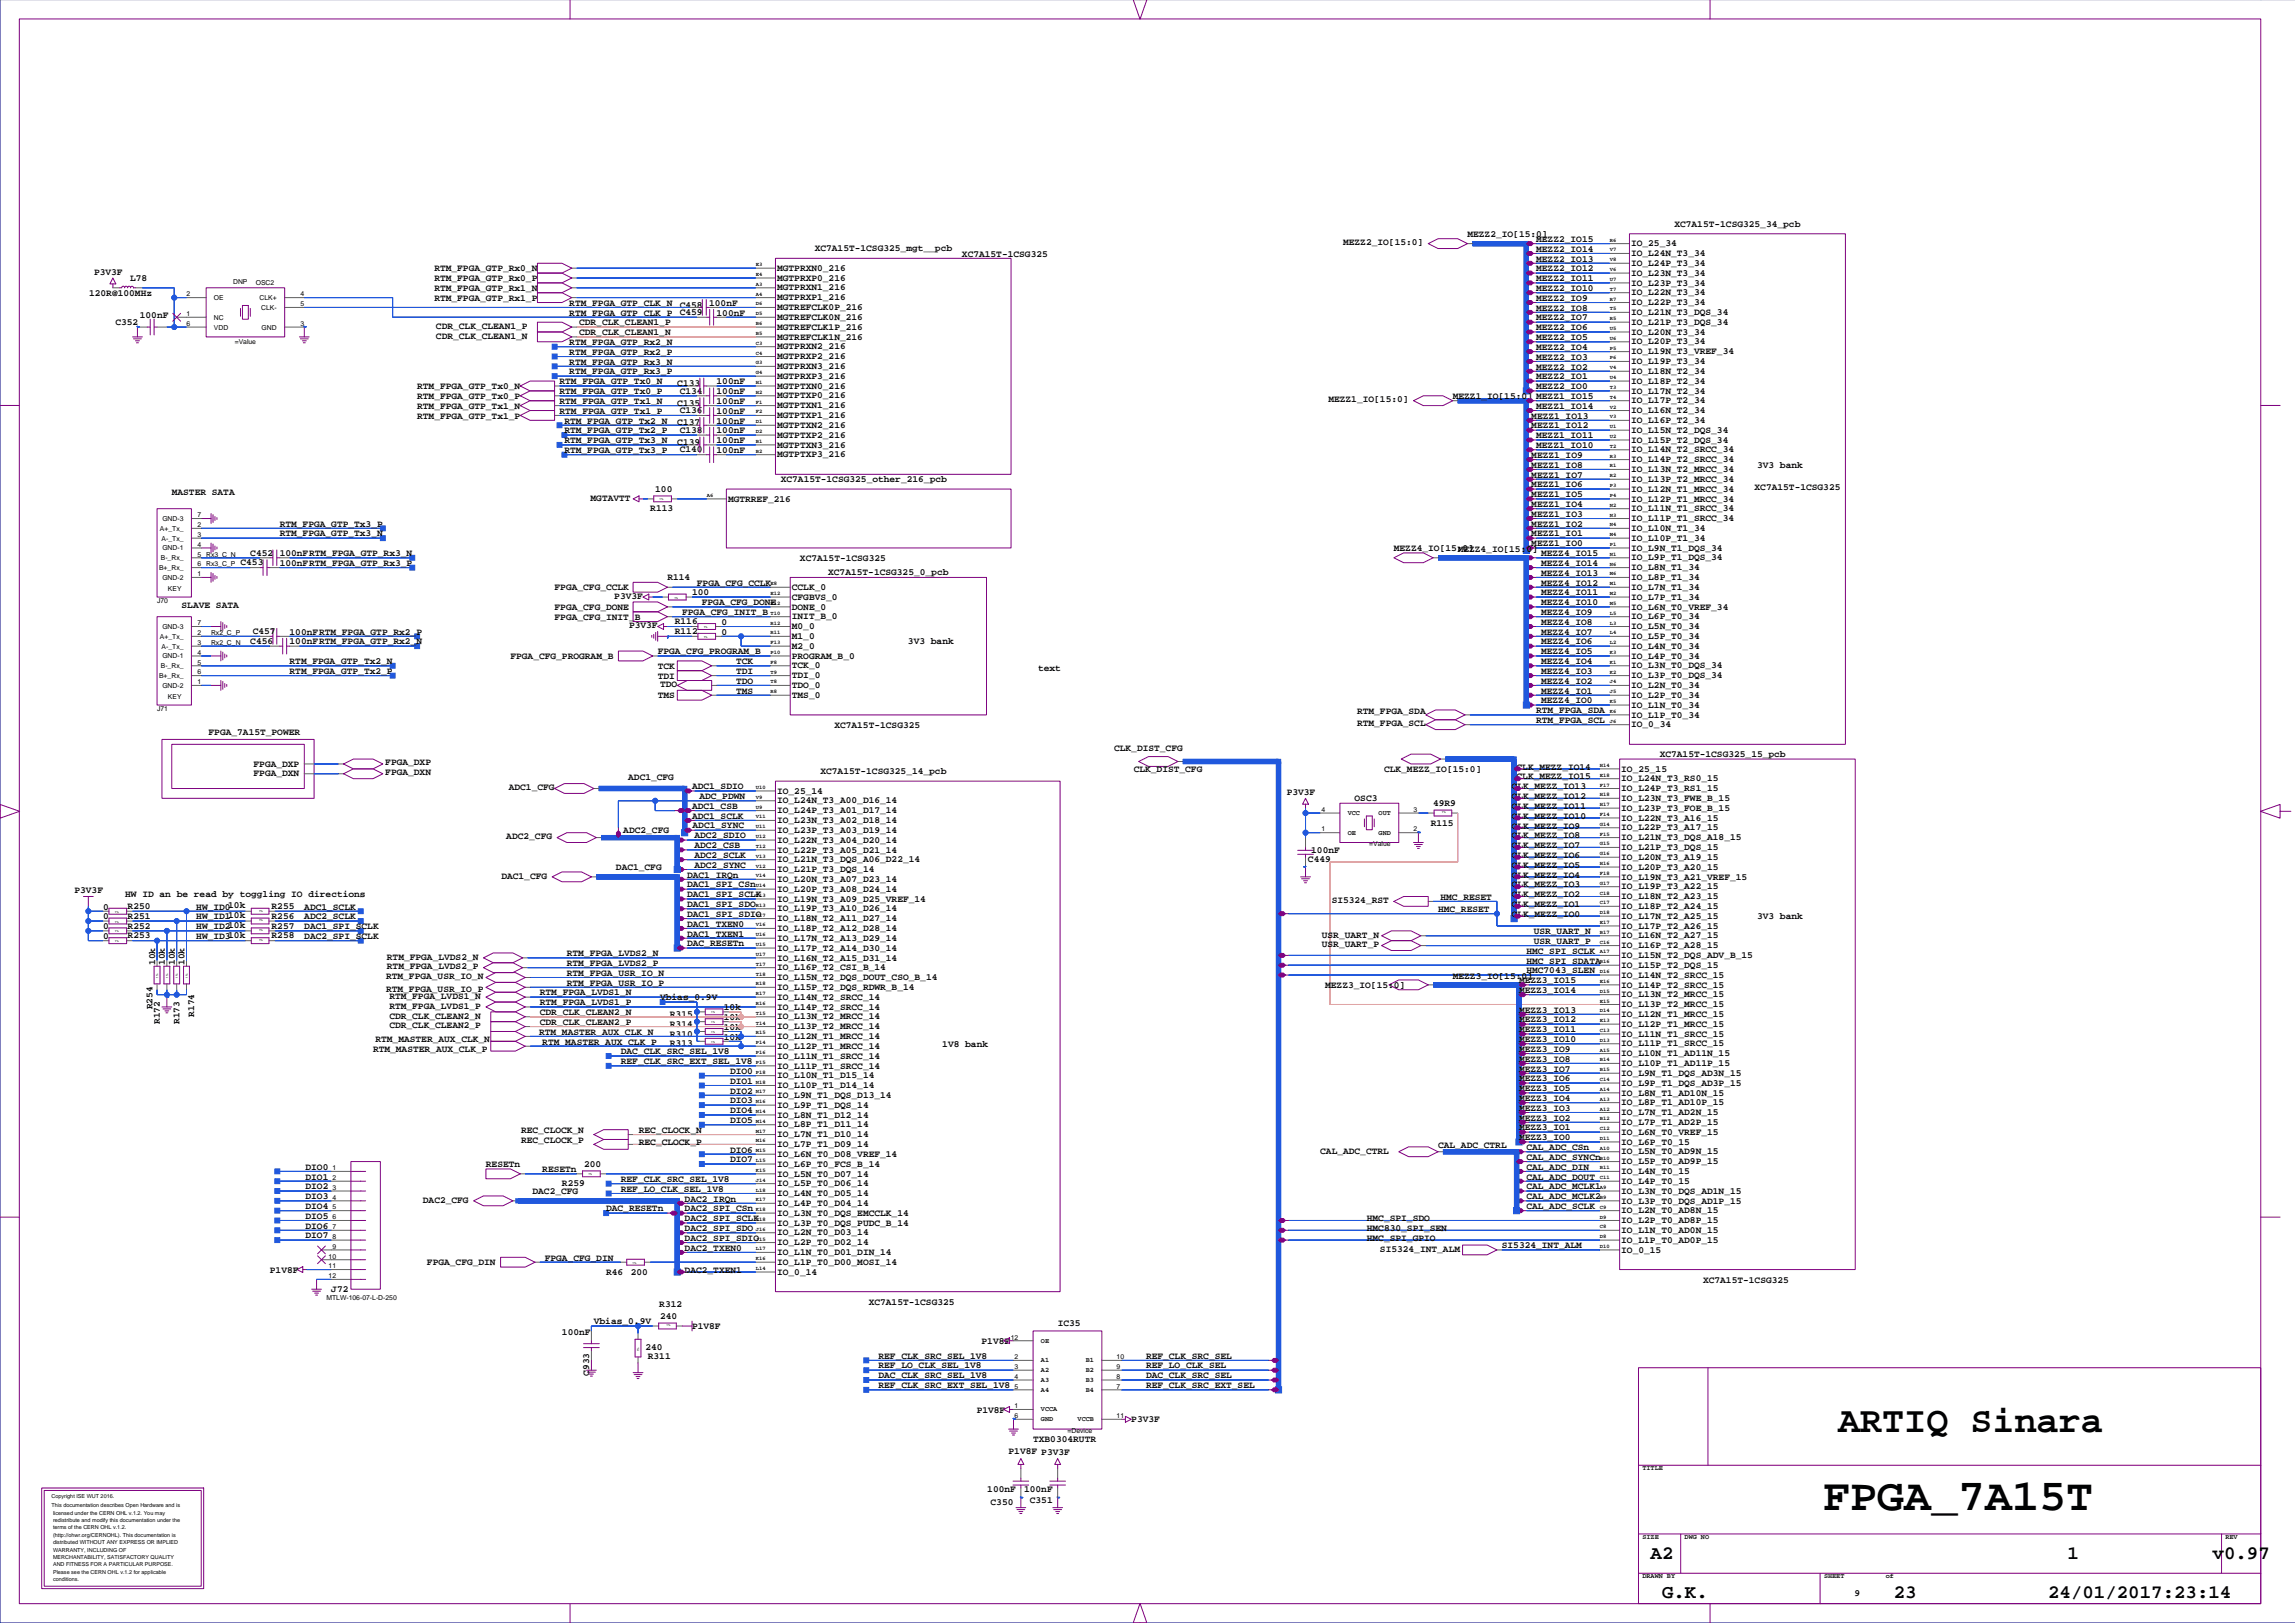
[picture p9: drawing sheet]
<svg xmlns="http://www.w3.org/2000/svg" width="594mm" height="420mm" viewBox="0 0 594 420" stroke-linecap="round" stroke-linejoin="round" font-family="sans-serif">
<defs><g id="words">
<text font-size="11.6" x="471.7" y="390.7">FPGA_7A15T</text>
<text font-size="9.5" x="475.5" y="370.4">ARTIQ Sinara</text>
<g font-size="4.9">
<text x="427" y="403.2">A2</text>
<text x="534.9" y="403.2">1</text>
<text x="572.4" y="403.2">v0.97</text>
<text x="430" y="413.4">G.K.</text>
<text x="489.9" y="413.4">23</text>
<text x="529.9" y="413.3">24/01/2017:23:14</text>
</g>
<g font-size="2.5">
<text x="433.2" y="58.6">XC7A15T-1CSG325_34_pcb</text>
<text x="210.8" y="65">XC7A15T-1CSG325_mgt__pcb</text>
<text x="347.5" y="63.5">MEZZ2_IO[15:0]</text>
<text x="379.6" y="61.3">MEZZ2_IO[15:0]</text>
<text x="397.4" y="62.6">MEZZ2_IO15</text>
<text x="397.4" y="65.1">MEZZ2_IO14</text>
<text x="422" y="63.7">IO_25_34</text>
<text x="24.3" y="71.1">P3V3F</text>
<text x="112.4" y="70.2">RTM_FPGA_GTP_Rx0_N</text>
<text x="201" y="70.1">MGTPRXN0_216</text>
<text x="248.9" y="66.4">XC7A15T-1CSG325</text>
<text x="397.4" y="67.7">MEZZ2_IO13</text>
<text x="397.4" y="70.2">MEZZ2_IO12</text>
<text x="422" y="66.3">IO_L24N_T3_34</text>
<text x="422" y="68.8">IO_L24P_T3_34</text>
<text x="422" y="71.3">IO_L23N_T3_34</text>
<text x="23.1" y="76.5">120R@100MHz</text>
<text x="33.6" y="72.6">L78</text>
<text x="112.4" y="72.7">RTM_FPGA_GTP_Rx0_P</text>
<text x="112.4" y="77.8">RTM_FPGA_GTP_Rx1_P</text>
<text x="112.4" y="75.3">RTM_FPGA_GTP_Rx1_N</text>
<text x="201" y="72.6">MGTPRXP0_216</text>
<text x="201" y="75.1">MGTPRXN1_216</text>
<text x="201" y="77.7">MGTPRXP1_216</text>
<text x="397.4" y="72.7">MEZZ2_IO11</text>
<text x="397.4" y="75.3">MEZZ2_IO10</text>
<text x="397.4" y="77.8">MEZZ2_IO9</text>
<text x="422" y="73.9">IO_L23P_T3_34</text>
<text x="422" y="76.4">IO_L22N_T3_34</text>
<text x="36.2" y="82.3">100nF</text>
<text x="147.3" y="79.1">RTM_FPGA_GTP_CLK_N</text>
<text x="147.3" y="81.6">RTM_FPGA_GTP_CLK_P</text>
<text x="175.9" y="79.6">C458</text>
<text x="175.9" y="81.5">C459</text>
<text x="183.5" y="79.1">100nF</text>
<text x="185.4" y="81.6">100nF</text>
<text x="201" y="80.2">MGTREFCLK0P_216</text>
<text x="201" y="82.8">MGTREFCLK0N_216</text>
<text x="397.4" y="80.4">MEZZ2_IO8</text>
<text x="397.4" y="82.9">MEZZ2_IO7</text>
<text x="422" y="78.9">IO_L22P_T3_34</text>
<text x="422" y="81.5">IO_L21N_T3_DQS_34</text>
<text x="29.8" y="84">C352</text>
<text x="112.8" y="87.6">CDR_CLK_CLEAN1_N</text>
<text x="112.8" y="85.1">CDR_CLK_CLEAN1_P</text>
<text x="147.3" y="89.2">RTM_FPGA_GTP_Rx2_N</text>
<text x="149.8" y="84.2">CDR_CLK_CLEAN1_P</text>
<text x="149.8" y="86.7">CDR_CLK_CLEAN1_N</text>
<text x="201" y="85.3">MGTREFCLK1P_216</text>
<text x="201" y="87.8">MGTREFCLK1N_216</text>
<text x="397.4" y="85.4">MEZZ2_IO6</text>
<text x="397.4" y="88">MEZZ2_IO5</text>
<text x="422" y="84">IO_L21P_T3_DQS_34</text>
<text x="422" y="86.6">IO_L20N_T3_34</text>
<text x="422" y="89.1">IO_L20P_T3_34</text>
<text x="147.3" y="94.3">RTM_FPGA_GTP_Rx3_N</text>
<text x="147.3" y="91.8">RTM_FPGA_GTP_Rx2_P</text>
<text x="201" y="90.4">MGTPRXN2_216</text>
<text x="201" y="92.9">MGTPRXP2_216</text>
<text x="201" y="95.5">MGTPRXN3_216</text>
<text x="397.4" y="90.5">MEZZ2_IO4</text>
<text x="397.4" y="93.1">MEZZ2_IO3</text>
<text x="397.4" y="95.6">MEZZ2_IO2</text>
<text x="422" y="91.6">IO_L19N_T3_VREF_34</text>
<text x="422" y="94.2">IO_L19P_T3_34</text>
<text x="107.9" y="100.7">RTM_FPGA_GTP_Tx0_N</text>
<text x="144.7" y="101.9">RTM_FPGA_GTP_Tx0_P</text>
<text x="144.7" y="99.4">RTM_FPGA_GTP_Tx0_N</text>
<text x="147.3" y="96.9">RTM_FPGA_GTP_Rx3_P</text>
<text x="175.2" y="99.9">C133</text>
<text x="175.9" y="101.8">C134</text>
<text x="185.4" y="99.4">100nF</text>
<text x="185.4" y="101.9">100nF</text>
<text x="201" y="98">MGTPRXP3_216</text>
<text x="201" y="100.5">MGTPTXN0_216</text>
<text x="397.4" y="98.1">MEZZ2_IO1</text>
<text x="397.4" y="100.7">MEZZ2_IO0</text>
<text x="422" y="96.7">IO_L18N_T2_34</text>
<text x="422" y="99.3">IO_L18P_T2_34</text>
<text x="422" y="101.8">IO_L17N_T2_34</text>
<text x="107.9" y="103.2">RTM_FPGA_GTP_Tx0_P</text>
<text x="107.9" y="105.7">RTM_FPGA_GTP_Tx1_N</text>
<text x="144.7" y="107">RTM_FPGA_GTP_Tx1_P</text>
<text x="144.7" y="104.5">RTM_FPGA_GTP_Tx1_N</text>
<text x="175.2" y="105">C135</text>
<text x="175.9" y="106.9">C136</text>
<text x="185.4" y="104.5">100nF</text>
<text x="185.4" y="107">100nF</text>
<text x="201" y="103.1">MGTPTXP0_216</text>
<text x="201" y="105.6">MGTPTXN1_216</text>
<text x="343.7" y="104.1">MEZZ1_IO[15:0]</text>
<text x="375.8" y="103.2">MEZZ1_IO[15:0] MEZZ1_IO15</text>
<text x="397.4" y="105.7">MEZZ1_IO14</text>
<text x="422" y="104.3">IO_L17P_T2_34</text>
<text x="422" y="106.9">IO_L16N_T2_34</text>
<text x="107.9" y="108.3">RTM_FPGA_GTP_Tx1_P</text>
<text x="146" y="112.1">RTM_FPGA_GTP_Tx2_P</text>
<text x="146" y="109.6">RTM_FPGA_GTP_Tx2_N</text>
<text x="175.2" y="110.1">C137</text>
<text x="175.9" y="112">C138</text>
<text x="185.4" y="109.6">100nF</text>
<text x="185.4" y="112.1">100nF</text>
<text x="201" y="108.2">MGTPTXP1_216</text>
<text x="201" y="110.7">MGTPTXN2_216</text>
<text x="201" y="113.2">MGTPTXP2_216</text>
<text x="396.1" y="108.3">MEZZ1_IO13</text>
<text x="396.1" y="110.8">MEZZ1_IO12</text>
<text x="397.4" y="113.4">MEZZ1_IO11</text>
<text x="422" y="109.4">IO_L16P_T2_34</text>
<text x="422" y="112">IO_L15N_T2_DQS_34</text>
<text x="146" y="117.2">RTM_FPGA_GTP_Tx3_P</text>
<text x="146" y="114.6">RTM_FPGA_GTP_Tx3_N</text>
<text x="175.2" y="115.1">C139</text>
<text x="175.9" y="117">C140</text>
<text x="185.4" y="114.6">100nF</text>
<text x="185.4" y="117.2">100nF</text>
<text x="201" y="115.8">MGTPTXN3_216</text>
<text x="201" y="118.3">MGTPTXP3_216</text>
<text x="396.1" y="118.4">MEZZ1_IO9</text>
<text x="397.4" y="115.9">MEZZ1_IO10</text>
<text x="422" y="114.5">IO_L15P_T2_DQS_34</text>
<text x="422" y="117">IO_L14N_T2_SRCC_34</text>
<text x="422" y="119.6">IO_L14P_T2_SRCC_34</text>
<text x="202" y="124.7">XC7A15T-1CSG325_other_216_pcb</text>
<text x="396.1" y="121">MEZZ1_IO8</text>
<text x="396.1" y="123.5">MEZZ1_IO7</text>
<text x="422" y="122.1">IO_L13N_T2_MRCC_34</text>
<text x="422" y="124.7">IO_L13P_T2_MRCC_34</text>
<text x="454.6" y="121">3V3 bank</text>
<text x="44.4" y="128">MASTER SATA</text>
<text x="152.8" y="129.5">MGTAVTT</text>
<text x="169.5" y="127.3">100</text>
<text x="188.3" y="129.7">MGTRREF_216</text>
<text x="396.1" y="126.1">MEZZ1_IO6</text>
<text x="396.1" y="128.6">MEZZ1_IO5</text>
<text x="396.1" y="131.1">MEZZ1_IO4</text>
<text x="422" y="127.2">IO_L12N_T1_MRCC_34</text>
<text x="422" y="129.7">IO_L12P_T1_MRCC_34</text>
<text x="453.9" y="126.7">XC7A15T-1CSG325</text>
<text x="72.4" y="136.2">RTM_FPGA_GTP_Tx3_P</text>
<text x="168.2" y="132.3">R113</text>
<text x="396.1" y="133.7">MEZZ1_IO3</text>
<text x="396.1" y="136.2">MEZZ1_IO2</text>
<text x="422" y="132.3">IO_L11N_T1_SRCC_34</text>
<text x="422" y="134.8">IO_L11P_T1_SRCC_34</text>
<text x="422" y="137.4">IO_L10N_T1_34</text>
<text x="64.8" y="143.7">C452</text>
<text x="72.4" y="143.8">100nFRTM_FPGA_GTP_Rx3_N</text>
<text x="72.4" y="138.8">RTM_FPGA_GTP_Tx3_N</text>
<text x="360.6" y="142.6">MEZZ4_IO[15:0]</text>
<text x="377.1" y="142.8">MEZZ4_IO[15:0]</text>
<text x="396.1" y="138.8">MEZZ1_IO1</text>
<text x="396.1" y="141.3">MEZZ1_IO0</text>
<text x="398.7" y="143.8">MEZZ4_IO15</text>
<text x="422" y="139.9">IO_L10P_T1_34</text>
<text x="422" y="142.4">IO_L9N_T1_DQS_34</text>
<text x="62.2" y="146.2">C453</text>
<text x="72.4" y="146.4">100nFRTM_FPGA_GTP_Rx3_P</text>
<text x="207" y="145.1">XC7A15T-1CSG325</text>
<text x="214.3" y="148.8">XC7A15T-1CSG325_0_pcb</text>
<text x="398.7" y="146.4">MEZZ4_IO14</text>
<text x="398.7" y="148.9">MEZZ4_IO13</text>
<text x="422" y="145">IO_L9P_T1_DQS_34</text>
<text x="422" y="147.5">IO_L8N_T1_34</text>
<text x="143.5" y="152.7">FPGA_CFG_CCLK</text>
<text x="158.9" y="154.9">P3V3F</text>
<text x="172.7" y="150.1">R114</text>
<text x="179" y="154">100</text>
<text x="180.3" y="151.5">FPGA_CFG_CCLK</text>
<text x="204.8" y="152.6">CCLK_0</text>
<text x="204.8" y="155.1">CFGBVS_0</text>
<text x="398.7" y="151.5">MEZZ4_IO12</text>
<text x="398.7" y="154">MEZZ4_IO11</text>
<text x="422" y="150.1">IO_L8P_T1_34</text>
<text x="422" y="152.6">IO_L7N_T1_34</text>
<text x="422" y="155.1">IO_L7P_T1_34</text>
<text x="47" y="157.2">SLAVE SATA</text>
<text x="143.5" y="157.8">FPGA_CFG_DONE</text>
<text x="143.5" y="160.3">FPGA_CFG_INIT_B</text>
<text x="174.6" y="161.5">R116</text>
<text x="176.5" y="159.1">FPGA_CFG_INIT_B</text>
<text x="181.6" y="156.5">FPGA_CFG_DONE</text>
<text x="186.6" y="161.6">0</text>
<text x="204.8" y="157.7">DONE_0</text>
<text x="204.8" y="160.2">INIT_B_0</text>
<text x="398.7" y="156.5">MEZZ4_IO10</text>
<text x="398.7" y="159.1">MEZZ4_IO9</text>
<text x="398.7" y="161.6">MEZZ4_IO8</text>
<text x="422" y="157.7">IO_L6N_T0_VREF_34</text>
<text x="422" y="160.2">IO_L6P_T0_34</text>
<text x="64.8" y="166.6">C456</text>
<text x="65.4" y="164">C457</text>
<text x="74.9" y="166.7">100nFRTM_FPGA_GTP_Rx2_N</text>
<text x="74.9" y="164.2">100nFRTM_FPGA_GTP_Rx2_P</text>
<text x="162.7" y="162.5">P3V3F</text>
<text x="174.6" y="164">R112</text>
<text x="186.6" y="164.2">0</text>
<text x="204.8" y="162.7">M0_0</text>
<text x="204.8" y="165.3">M1_0</text>
<text x="204.8" y="167.8">M2_0</text>
<text x="234.9" y="166.7">3V3 bank</text>
<text x="398.7" y="164.2">MEZZ4_IO7</text>
<text x="398.7" y="166.7">MEZZ4_IO6</text>
<text x="422" y="162.7">IO_L5N_T0_34</text>
<text x="422" y="165.3">IO_L5P_T0_34</text>
<text x="422" y="167.8">IO_L4N_T0_34</text>
<text x="74.9" y="171.8">RTM_FPGA_GTP_Tx2_N</text>
<text x="132" y="170.5">FPGA_CFG_PROGRAM_B</text>
<text x="170.1" y="173">TCK</text>
<text x="170.1" y="169.2">FPGA_CFG_PROGRAM_B</text>
<text x="190.5" y="171.8">TCK</text>
<text x="204.8" y="170.4">PROGRAM_B_0</text>
<text x="204.8" y="172.9">TCK_0</text>
<text x="268.5" y="173.7">text</text>
<text x="398.7" y="169.2">MEZZ4_IO5</text>
<text x="398.7" y="171.8">MEZZ4_IO4</text>
<text x="422" y="170.4">IO_L4P_T0_34</text>
<text x="422" y="172.9">IO_L3N_T0_DQS_34</text>
<text x="74.9" y="174.3">RTM_FPGA_GTP_Tx2_P</text>
<text x="170.1" y="175.6">TDI</text>
<text x="170.8" y="177.7">TDO</text>
<text x="190.5" y="174.3">TDI</text>
<text x="190.5" y="176.9">TDO</text>
<text x="190.5" y="179.4">TMS</text>
<text x="204.8" y="175.4">TDI_0</text>
<text x="204.8" y="178">TDO_0</text>
<text x="398.7" y="174.3">MEZZ4_IO3</text>
<text x="398.7" y="176.9">MEZZ4_IO2</text>
<text x="398.7" y="179.4">MEZZ4_IO1</text>
<text x="422" y="175.4">IO_L3P_T0_DQS_34</text>
<text x="422" y="178">IO_L2N_T0_34</text>
<text x="170.1" y="180.7">TMS</text>
<text x="204.8" y="180.5">TMS_0</text>
<text x="351.1" y="184.7">RTM_FPGA_SDA</text>
<text x="397.4" y="184.5">RTM_FPGA_SDA</text>
<text x="398.7" y="181.9">MEZZ4_IO0</text>
<text x="422" y="180.5">IO_L2P_T0_34</text>
<text x="422" y="183.1">IO_L1N_T0_34</text>
<text x="422" y="185.6">IO_L1P_T0_34</text>
<text x="54" y="190.2">FPGA_7A15T_POWER</text>
<text x="215.9" y="188.3">XC7A15T-1CSG325</text>
<text x="351.1" y="187.9">RTM_FPGA_SCL</text>
<text x="397.4" y="187">RTM_FPGA_SCL</text>
<text x="422" y="188.1">IO_0_34</text>
<text x="99.7" y="197.8">FPGA_DXP</text>
<text x="288.2" y="194.3">CLK_DIST_CFG</text>
<text x="429.4" y="195.8">XC7A15T-1CSG325_15_pcb</text>
<text x="65.6" y="198.3">FPGA_DXP</text>
<text x="65.6" y="200.8">FPGA_DXN</text>
<text x="99.7" y="200.3">FPGA_DXN</text>
<text x="162.5" y="201.9">ADC1_CFG</text>
<text x="212.2" y="200.2">XC7A15T-1CSG325_14_pcb</text>
<text x="293.3" y="199.7">CLK_DIST_CFG</text>
<text x="358.1" y="199.7">CLK_MEZZ_IO[15:0]</text>
<text x="392.3" y="201.6">CLK_MEZZ_IO15</text>
<text x="392.3" y="199.1">CLK_MEZZ_IO14</text>
<text x="419.4" y="199.6">IO_25_15</text>
<text x="419.4" y="202.1">IO_L24N_T3_RS0_15</text>
<text x="131.6" y="204.4">ADC1_CFG</text>
<text x="179" y="204.2">ADC1_SDIO</text>
<text x="179" y="209.2">ADC1_CSB</text>
<text x="180.9" y="206.7">ADC_PDWN</text>
<text x="201" y="205.3">IO_25_14</text>
<text x="201" y="207.8">IO_L24N_T3_A00_D16_14</text>
<text x="332.9" y="205.7">P3V3F</text>
<text x="350.4" y="207.2">OSC3</text>
<text x="370.8" y="208.6">49R9</text>
<text x="391.1" y="204.2">CLK_MEZZ_IO13</text>
<text x="391.1" y="206.7">CLK_MEZZ_IO12</text>
<text x="391.1" y="209.2">CLK_MEZZ_IO11</text>
<text x="419.4" y="204.6">IO_L24P_T3_RS1_15</text>
<text x="419.4" y="207.2">IO_L23N_T3_FWE_B_15</text>
<text x="419.4" y="209.7">IO_L23P_T3_FOE_B_15</text>
<text x="161.3" y="215.6">ADC2_CFG</text>
<text x="179" y="211.8">ADC1_SCLK</text>
<text x="179.2" y="214.3">ADC1_SYNC</text>
<text x="201" y="210.4">IO_L24P_T3_A01_D17_14</text>
<text x="201" y="212.9">IO_L23N_T3_A02_D18_14</text>
<text x="201" y="215.4">IO_L23P_T3_A03_D19_14</text>
<text x="370.1" y="213.5">R115</text>
<text x="391.1" y="211.8">CLK_MEZZ_IO10</text>
<text x="391.1" y="214.3">CLK_MEZZ_IO9</text>
<text x="419.4" y="212.3">IO_L22N_T3_A16_15</text>
<text x="419.4" y="214.8">IO_L22P_T3_A17_15</text>
<text x="131" y="217.1">ADC2_CFG</text>
<text x="179.7" y="216.8">ADC2_SDIO</text>
<text x="179.7" y="219.4">ADC2_CSB</text>
<text x="179.7" y="221.9">ADC2_SCLK</text>
<text x="201" y="218">IO_L22N_T3_A04_D20_14</text>
<text x="201" y="220.5">IO_L22P_T3_A05_D21_14</text>
<text x="339.2" y="220.7">100nF</text>
<text x="391.1" y="216.8">CLK_MEZZ_IO8</text>
<text x="391.1" y="219.4">CLK_MEZZ_IO7</text>
<text x="391.1" y="221.9">CLK_MEZZ_IO6</text>
<text x="419.4" y="217.3">IO_L21N_T3_DQS_A18_15</text>
<text x="419.4" y="219.9">IO_L21P_T3_DQS_15</text>
<text x="129.7" y="227.3">DAC1_CFG</text>
<text x="159.3" y="225.1">DAC1_CFG</text>
<text x="177.8" y="227">DAC1_IRQn</text>
<text x="179.7" y="224.5">ADC2_SYNC</text>
<text x="201" y="223.1">IO_L21N_T3_DQS_A06_D22_14</text>
<text x="201" y="225.6">IO_L21P_T3_DQS_14</text>
<text x="338.4" y="223.1">C449</text>
<text x="391.1" y="224.5">CLK_MEZZ_IO5</text>
<text x="391.1" y="227">CLK_MEZZ_IO4</text>
<text x="419.4" y="222.4">IO_L20N_T3_A19_15</text>
<text x="419.4" y="225">IO_L20P_T3_A20_15</text>
<text x="419.4" y="227.5">IO_L19N_T3_A21_VREF_15</text>
<text x="19.3" y="231.1">P3V3F</text>
<text x="32.4" y="232.1">HW ID an be read by toggling IO directions</text>
<text x="177.8" y="229.5">DAC1_SPI_CSn</text>
<text x="177.8" y="232.1">DAC1_SPI_SCLK</text>
<text x="201" y="228.1">IO_L20N_T3_A07_D23_14</text>
<text x="201" y="230.7">IO_L20P_T3_A08_D24_14</text>
<text x="201" y="233.2">IO_L19N_T3_A09_D25_VREF_14</text>
<text x="344.5" y="233.6">SI5324_RST</text>
<text x="372.7" y="232.7">HMC_RESET</text>
<text x="391.1" y="229.5">CLK_MEZZ_IO3</text>
<text x="391.1" y="232.1">CLK_MEZZ_IO2</text>
<text x="419.4" y="230">IO_L19P_T3_A22_15</text>
<text x="419.4" y="232.6">IO_L18N_T2_A23_15</text>
<text x="26.7" y="235.3">0</text>
<text x="26.7" y="237.8">0</text>
<text x="33" y="235.1">R250</text>
<text x="33" y="237.7">R251</text>
<text x="50.8" y="235.3">HW_ID010k</text>
<text x="50.8" y="237.8">HW_ID110k</text>
<text x="70.3" y="235.1">R255</text>
<text x="70.3" y="237.7">R256</text>
<text x="78.7" y="235.3">ADC1_SCLK</text>
<text x="78.7" y="237.8">ADC2_SCLK</text>
<text x="177.8" y="234.6">DAC1_SPI_SDO</text>
<text x="177.8" y="237.2">DAC1_SPI_SDIO</text>
<text x="177.8" y="239.7">DAC1_TXEN0</text>
<text x="201" y="235.8">IO_L19P_T3_A10_D26_14</text>
<text x="201" y="238.3">IO_L18N_T2_A11_D27_14</text>
<text x="372" y="235.9">HMC_RESET</text>
<text x="391.1" y="234.6">CLK_MEZZ_IO1</text>
<text x="391.1" y="237.2">CLK_MEZZ_IO0</text>
<text x="419.4" y="235.1">IO_L18P_T2_A24_15</text>
<text x="419.4" y="237.7">IO_L17N_T2_A25_15</text>
<text x="454.6" y="237.8">3V3 bank</text>
<text x="26.7" y="240.3">0</text>
<text x="26.7" y="242.9">0</text>
<text x="33" y="240.2">R252</text>
<text x="33" y="242.7">R253</text>
<text x="50.8" y="240.3">HW_ID210k</text>
<text x="50.8" y="242.9">HW_ID310k</text>
<text x="70.3" y="240.2">R257</text>
<text x="70.3" y="242.7">R258</text>
<text x="78.7" y="240.3">DAC1_SPI_SCLK</text>
<text x="78.7" y="242.9">DAC2_SPI_SCLK</text>
<text x="177.8" y="242.2">DAC1_TXEN1</text>
<text x="177.8" y="244.8">DAC_RESETn</text>
<text x="201" y="240.8">IO_L18P_T2_A12_D28_14</text>
<text x="201" y="243.4">IO_L17N_T2_A13_D29_14</text>
<text x="201" y="245.9">IO_L17P_T2_A14_D30_14</text>
<text x="342" y="245">USR_UART_P</text>
<text x="342" y="242.5">USR_UART_N</text>
<text x="396.8" y="241.6">USR_UART_N</text>
<text x="396.8" y="244.1">USR_UART_P</text>
<text x="419.4" y="240.2">IO_L17P_T2_A26_15</text>
<text x="419.4" y="242.7">IO_L16N_T2_A27_15</text>
<text x="419.4" y="245.3">IO_L16P_T2_A28_15</text>
<text x="40.1" y="249.7" transform="rotate(-90 40.1 249.7)">10k</text>
<text x="42.7" y="249.7" transform="rotate(-90 42.7 249.7)">10k</text>
<text x="45.2" y="249.7" transform="rotate(-90 45.2 249.7)">10k</text>
<text x="47.7" y="249.7" transform="rotate(-90 47.7 249.7)">10k</text>
<text x="100.1" y="250.8">RTM_FPGA_LVDS2_P</text>
<text x="100.1" y="248.2">RTM_FPGA_LVDS2_N</text>
<text x="146.7" y="249.9">RTM_FPGA_LVDS2_P</text>
<text x="146.7" y="247.3">RTM_FPGA_LVDS2_N</text>
<text x="201" y="248.5">IO_L16N_T2_A15_D31_14</text>
<text x="201" y="251">IO_L16P_T2_CSI_B_14</text>
<text x="394.9" y="246.7">HMC_SPI_SCLK</text>
<text x="394.9" y="249.2">HMC_SPI_SDATA</text>
<text x="394.9" y="251.8">HMC7043_SLEN</text>
<text x="419.4" y="247.8">IO_L15N_T2_DQS_ADV_B_15</text>
<text x="419.4" y="250.4">IO_L15P_T2_DQS_15</text>
<text x="99.9" y="256.5">RTM_FPGA_USR_IO_P</text>
<text x="99.9" y="253.3">RTM_FPGA_USR_IO_N</text>
<text x="139.7" y="257.5">RTM_FPGA_LVDS1_N</text>
<text x="146.7" y="252.4">RTM_FPGA_USR_IO_N</text>
<text x="146.7" y="254.9">RTM_FPGA_USR_IO_P</text>
<text x="201" y="253.5">IO_L15N_T2_DQS_DOUT_CSO_B_14</text>
<text x="201" y="256.1">IO_L15P_T2_DQS_RDWR_B_14</text>
<text x="342.8" y="255.6">MEZZ3_IO[15:0]</text>
<text x="375.8" y="253.3">MEZZ3_IO[15:0]</text>
<text x="393" y="254.3">MEZZ3_IO15</text>
<text x="393" y="256.8">MEZZ3_IO14</text>
<text x="419.4" y="252.9">IO_L14N_T2_SRCC_15</text>
<text x="419.4" y="255.4">IO_L14P_T2_SRCC_15</text>
<text x="419.4" y="258">IO_L13N_T2_MRCC_15</text>
<text x="39.4" y="261.1" transform="rotate(-90 39.4 261.1)">R254</text>
<text x="50.2" y="263" transform="rotate(-90 50.2 263)">R174</text>
<text x="100.7" y="260.9">RTM_FPGA_LVDS1_P</text>
<text x="100.7" y="258.4">RTM_FPGA_LVDS1_N</text>
<text x="100.7" y="263.5">CDR_CLK_CLEAN2_N</text>
<text x="139.7" y="260">RTM_FPGA_LVDS1_P</text>
<text x="139.7" y="262.6">CDR_CLK_CLEAN2_N</text>
<text x="170.8" y="258.7">Vbias_0.9V</text>
<text x="173.3" y="263.1">R315</text>
<text x="187.3" y="263.8">10k</text>
<text x="187.3" y="261.3">10k</text>
<text x="201" y="258.6">IO_L14N_T2_SRCC_14</text>
<text x="201" y="261.2">IO_L14P_T2_SRCC_14</text>
<text x="201" y="263.7">IO_L13N_T2_MRCC_14</text>
<text x="393" y="261.9">MEZZ3_IO13</text>
<text x="419.4" y="260.5">IO_L13P_T2_MRCC_15</text>
<text x="419.4" y="263.1">IO_L12N_T1_MRCC_15</text>
<text x="41.3" y="264.9" transform="rotate(-90 41.3 264.9)">R172</text>
<text x="46.4" y="264.9" transform="rotate(-90 46.4 264.9)">R173</text>
<text x="97.1" y="269.5">RTM_MASTER_AUX_CLK_N</text>
<text x="100.7" y="266">CDR_CLK_CLEAN2_P</text>
<text x="139.5" y="267.6">RTM_MASTER_AUX_CLK_N</text>
<text x="139.7" y="265.1">CDR_CLK_CLEAN2_P</text>
<text x="173.3" y="268.1">R310</text>
<text x="173.3" y="265.6">R314</text>
<text x="187.3" y="266.4">10k</text>
<text x="187.3" y="268.9">10k</text>
<text x="201" y="266.2">IO_L13P_T2_MRCC_14</text>
<text x="201" y="268.8">IO_L12N_T1_MRCC_14</text>
<text x="393" y="264.5">MEZZ3_IO12</text>
<text x="393" y="267">MEZZ3_IO11</text>
<text x="393" y="269.5">MEZZ3_IO10</text>
<text x="419.4" y="265.6">IO_L12P_T1_MRCC_15</text>
<text x="419.4" y="268.1">IO_L11N_T1_SRCC_15</text>
<text x="96.5" y="272.1">RTM_MASTER_AUX_CLK_P</text>
<text x="140.3" y="270.2">RTM_MASTER_AUX_CLK_P</text>
<text x="160.6" y="272.7">DAC_CLK_SRC_SEL_1V8</text>
<text x="160.6" y="275.3">REF_CLK_SRC_EXT_SEL_1V8</text>
<text x="173.3" y="270.7">R313</text>
<text x="201" y="271.3">IO_L12P_T1_MRCC_14</text>
<text x="201" y="273.8">IO_L11N_T1_SRCC_14</text>
<text x="243.8" y="270.8">1V8 bank</text>
<text x="393" y="272.1">MEZZ3_IO9</text>
<text x="393" y="274.6">MEZZ3_IO8</text>
<text x="419.4" y="270.7">IO_L11P_T1_SRCC_15</text>
<text x="419.4" y="273.2">IO_L10N_T1_AD11N_15</text>
<text x="419.4" y="275.8">IO_L10P_T1_AD11P_15</text>
<text x="188.9" y="277.8">DIO0</text>
<text x="188.9" y="280.3">DIO1</text>
<text x="201" y="276.4">IO_L11P_T1_SRCC_14</text>
<text x="201" y="278.9">IO_L10N_T1_D15_14</text>
<text x="201" y="281.5">IO_L10P_T1_D14_14</text>
<text x="393" y="277.2">MEZZ3_IO7</text>
<text x="393" y="279.7">MEZZ3_IO6</text>
<text x="419.4" y="278.3">IO_L9N_T1_DQS_AD3N_15</text>
<text x="419.4" y="280.8">IO_L9P_T1_DQS_AD3P_15</text>
<text x="188.9" y="282.9">DIO2</text>
<text x="188.9" y="285.4">DIO3</text>
<text x="188.9" y="288">DIO4</text>
<text x="201" y="284">IO_L9N_T1_DQS_D13_14</text>
<text x="201" y="286.5">IO_L9P_T1_DQS_14</text>
<text x="393" y="282.2">MEZZ3_IO5</text>
<text x="393" y="284.8">MEZZ3_IO4</text>
<text x="393" y="287.3">MEZZ3_IO3</text>
<text x="419.4" y="283.4">IO_L8N_T1_AD10N_15</text>
<text x="419.4" y="285.9">IO_L8P_T1_AD10P_15</text>
<text x="134.8" y="293">REC_CLOCK_N</text>
<text x="165.3" y="293">REC_CLOCK_N</text>
<text x="188.9" y="290.5">DIO5</text>
<text x="201" y="289.1">IO_L8N_T1_D12_14</text>
<text x="201" y="291.6">IO_L8P_T1_D11_14</text>
<text x="393" y="289.9">MEZZ3_IO2</text>
<text x="393" y="292.4">MEZZ3_IO1</text>
<text x="419.4" y="288.4">IO_L7N_T1_AD2N_15</text>
<text x="419.4" y="291">IO_L7P_T1_AD2P_15</text>
<text x="419.4" y="293.5">IO_L6N_T0_VREF_15</text>
<text x="134.8" y="295.6">REC_CLOCK_P</text>
<text x="165.3" y="296.2">REC_CLOCK_P</text>
<text x="188.9" y="298.1">DIO6</text>
<text x="201" y="294.2">IO_L7N_T1_D10_14</text>
<text x="201" y="296.7">IO_L7P_T1_D09_14</text>
<text x="201" y="299.2">IO_L6N_T0_D08_VREF_14</text>
<text x="341.5" y="298.4">CAL_ADC_CTRL</text>
<text x="372" y="296.8">CAL_ADC_CTRL</text>
<text x="393" y="294.9">MEZZ3_IO0</text>
<text x="394.9" y="297.5">CAL_ADC_CSn</text>
<text x="419.4" y="296.1">IO_L6P_T0_15</text>
<text x="419.4" y="298.6">IO_L5N_T0_AD9N_15</text>
<text x="79" y="302.6">DIO0</text>
<text x="79" y="305.1">DIO1</text>
<text x="125.7" y="301.9">RESETn</text>
<text x="140.3" y="303.2">RESETn</text>
<text x="151.1" y="301.9">200</text>
<text x="160.6" y="305.7">REF_CLK_SRC_SEL_1V8</text>
<text x="188.9" y="300.6">DIO7</text>
<text x="201" y="301.8">IO_L6P_T0_FCS_B_14</text>
<text x="201" y="304.3">IO_L5N_T0_D07_14</text>
<text x="394.9" y="302.6">CAL_ADC_DIN</text>
<text x="394.9" y="305.1">CAL_ADC_DOUT</text>
<text x="394.9" y="300">CAL_ADC_SYNCn</text>
<text x="419.4" y="301.1">IO_L5P_T0_AD9P_15</text>
<text x="419.4" y="303.7">IO_L4N_T0_15</text>
<text x="79" y="307.6">DIO2</text>
<text x="79" y="310.2">DIO3</text>
<text x="109.4" y="311.1">DAC2_CFG</text>
<text x="137.8" y="308.9">DAC2_CFG</text>
<text x="145.4" y="306.9">R259</text>
<text x="160.6" y="308.3">REF_LO_CLK_SEL_1V8</text>
<text x="177.1" y="310.8">DAC2_IRQn</text>
<text x="201" y="306.9">IO_L5P_T0_D06_14</text>
<text x="201" y="309.4">IO_L4N_T0_D05_14</text>
<text x="201" y="311.9">IO_L4P_T0_D04_14</text>
<text x="394.9" y="307.6">CAL_ADC_MCLK1</text>
<text x="394.9" y="310.2">CAL_ADC_MCLK2</text>
<text x="419.4" y="306.2">IO_L4P_T0_15</text>
<text x="419.4" y="308.8">IO_L3N_T0_DQS_AD1N_15</text>
<text x="419.4" y="311.3">IO_L3P_T0_DQS_AD1P_15</text>
<text x="79" y="312.7">DIO4</text>
<text x="79" y="315.2">DIO5</text>
<text x="79" y="317.8">DIO6</text>
<text x="156.8" y="313.3">DAC_RESETn</text>
<text x="177.1" y="313.3">DAC2_SPI_CSn</text>
<text x="177.1" y="315.9">DAC2_SPI_SCLK</text>
<text x="201" y="314.5">IO_L3N_T0_DQS_EMCCLK_14</text>
<text x="201" y="317">IO_L3P_T0_DQS_PUDC_B_14</text>
<text x="353.6" y="315.9">HMC_SPI_SDO</text>
<text x="394.9" y="312.7">CAL_ADC_SCLK</text>
<text x="419.4" y="313.8">IO_L2N_T0_AD8N_15</text>
<text x="419.4" y="316.4">IO_L2P_T0_AD8P_15</text>
<text x="79" y="320.3">DIO7</text>
<text x="177.1" y="318.4">DAC2_SPI_SDO</text>
<text x="177.1" y="321">DAC2_SPI_SDIO</text>
<text x="177.1" y="323.5">DAC2_TXEN0</text>
<text x="201" y="319.6">IO_L2N_T0_D03_14</text>
<text x="201" y="322.1">IO_L2P_T0_D02_14</text>
<text x="353.6" y="318.4">HMC830_SPI_SEN</text>
<text x="353.6" y="321">HMC_SPI_GPIO</text>
<text x="357" y="323.8">SI5324_INT_ALM</text>
<text x="388.5" y="322.9">SI5324_INT_ALM</text>
<text x="419.4" y="318.9">IO_L1N_T0_AD0N_15</text>
<text x="419.4" y="321.5">IO_L1P_T0_AD0P_15</text>
<text x="69.8" y="329.2">P1V8F</text>
<text x="110.5" y="327.3">FPGA_CFG_DIN</text>
<text x="140.9" y="326">FPGA_CFG_DIN</text>
<text x="156.8" y="329.7">R46</text>
<text x="163.2" y="329.9">200</text>
<text x="177.1" y="329.2">DAC2_TXEN1</text>
<text x="201" y="324.6">IO_L1N_T0_D01_DIN_14</text>
<text x="201" y="327.2">IO_L1P_T0_D00_MOSI_14</text>
<text x="201" y="329.7">IO_0_14</text>
<text x="419.4" y="324">IO_0_15</text>
<text x="85.7" y="334.2">J72</text>
<text x="440.6" y="331.8">XC7A15T-1CSG325</text>
<text x="170.6" y="338">R312</text>
<text x="170.8" y="341.3">240</text>
<text x="224.7" y="337.5">XC7A15T-1CSG325</text>
<text x="145.4" y="345.4">100nF</text>
<text x="153.6" y="342.5">Vbias_0.9V</text>
<text x="179" y="343.8">P1V8F</text>
<text x="253.9" y="347.6">P1V8F</text>
<text x="273.6" y="343">IC35</text>
<text x="167" y="349.2">240</text>
<text x="167.6" y="351.4">R311</text>
<text x="227.3" y="351.4">REF_CLK_SRC_SEL_1V8</text>
<text x="227.3" y="354">REF_LO_CLK_SEL_1V8</text>
<text x="296.5" y="351.4">REF_CLK_SRC_SEL</text>
<text x="296.5" y="354">REF_LO_CLK_SEL</text>
<text x="152.4" y="355.9" transform="rotate(-90 152.4 355.9)">C933</text>
<text x="227.3" y="356.5">DAC_CLK_SRC_SEL_1V8</text>
<text x="227.3" y="359.1">REF_CLK_SRC_EXT_SEL_1V8</text>
<text x="296.5" y="356.5">DAC_CLK_SRC_SEL</text>
<text x="296.5" y="359.1">REF_CLK_SRC_EXT_SEL</text>
<text x="252.7" y="365.4">P1V8F</text>
<text x="292.7" y="367.9">P3V3F</text>
<text x="260.9" y="376.2">P1V8F P3V3F</text>
<text x="267.3" y="373">TXB0304RUTR</text>
<text x="255.4" y="386">100nF</text>
<text x="256.3" y="389.4">C350</text>
<text x="264.9" y="386">100nF</text>
<text x="266.4" y="388.8">C351</text>
<text x="479.8" y="412.7">9</text>
</g>
<g font-size="1.8">
<text x="48.2" y="76.7">2</text>
<text x="55.4" y="77.6">OE</text>
<text x="60.3" y="73.5">DNP</text>
<text x="66.2" y="73.8">OSC2</text>
<text x="67.2" y="77.6">CLK+</text>
<text x="77.7" y="76.7">4</text>
<text x="48.2" y="81.7">1</text>
<text x="55.4" y="82.7">NC</text>
<text x="67.6" y="80.2">CLK-</text>
<text x="77.7" y="79.2">5</text>
<text x="48.2" y="84.3">6</text>
<text x="55.4" y="85.2">VDD</text>
<text x="60.7" y="89">=Value</text>
<text x="67.7" y="85.2">GND</text>
<text x="77.7" y="84.3">3</text>
<text x="41.4" y="137.3">A+_Tx_</text>
<text x="42" y="134.8">GND-3</text>
<text x="51.1" y="136.3">2</text>
<text x="51.1" y="133.8">7</text>
<text x="41.8" y="139.8">A-_Tx_</text>
<text x="42" y="142.4">GND-1</text>
<text x="51.1" y="144">5</text>
<text x="51.1" y="141.4">4</text>
<text x="51.1" y="138.9">3</text>
<text x="53.3" y="144">Rx3_C_N</text>
<text x="41.2" y="147.5">B+_Rx_</text>
<text x="41.6" y="144.9">B-_Rx_</text>
<text x="42" y="150">GND-2</text>
<text x="51.1" y="149">1</text>
<text x="51.1" y="146.5">6</text>
<text x="53.3" y="146.5">Rx3_C_P</text>
<text x="40.6" y="155.9">J70</text>
<text x="43.4" y="152.9">KEY</text>
<text x="51.1" y="161.7">7</text>
<text x="41.4" y="165.2">A+_Tx_</text>
<text x="41.8" y="167.8">A-_Tx_</text>
<text x="42" y="162.7">GND-3</text>
<text x="51.1" y="164.3">2</text>
<text x="51.1" y="166.8">3</text>
<text x="54.6" y="164.3">Rx2_C_P</text>
<text x="54.6" y="166.8">Rx2_C_N</text>
<text x="41.6" y="172.8">B-_Rx_</text>
<text x="42" y="170.3">GND-1</text>
<text x="51.1" y="171.9">5</text>
<text x="51.1" y="169.4">4</text>
<text x="41.2" y="175.4">B+_Rx_</text>
<text x="42" y="177.9">GND-2</text>
<text x="51.1" y="177">1</text>
<text x="51.1" y="174.4">6</text>
<text x="40.6" y="183.9">J71</text>
<text x="43.4" y="180.8">KEY</text>
<text x="341.8" y="210">4</text>
<text x="365.7" y="210">3</text>
<text x="341.8" y="215.1">1</text>
<text x="348.7" y="210.8">VCC</text>
<text x="348.7" y="215.9">OE</text>
<text x="356.7" y="210.8">OUT</text>
<text x="356.7" y="215.9">GND</text>
<text x="365.7" y="215.1">2</text>
<text x="354.2" y="218.9">=Value</text>
<text x="86" y="305.2">2</text>
<text x="86" y="302.7">1</text>
<text x="86" y="310.3">4</text>
<text x="86" y="307.8">3</text>
<text x="86" y="317.9">7</text>
<text x="86" y="315.4">6</text>
<text x="86" y="312.8">5</text>
<text x="86" y="323">9</text>
<text x="86" y="320.5">8</text>
<text x="85" y="328.1">11</text>
<text x="85" y="325.5">10</text>
<text x="85" y="330.6">12</text>
<text x="84.4" y="336.3">MTLW-106-07-L-D-250</text>
<text x="261.5" y="346.5">12</text>
<text x="269.3" y="347.3">OE</text>
<text x="262.5" y="351.6">2</text>
<text x="269.3" y="352.4">A1</text>
<text x="280.9" y="352.4">B1</text>
<text x="288.9" y="351.6">10</text>
<text x="262.5" y="356.6">4</text>
<text x="262.5" y="354.1">3</text>
<text x="262.5" y="359.2">5</text>
<text x="269.3" y="360">A4</text>
<text x="269.3" y="354.9">A2</text>
<text x="269.3" y="357.5">A3</text>
<text x="280.9" y="357.5">B3</text>
<text x="280.9" y="360">B4</text>
<text x="280.9" y="354.9">B2</text>
<text x="288.9" y="354.1">9</text>
<text x="288.9" y="359.2">7</text>
<text x="288.9" y="356.6">8</text>
<text x="262.5" y="364.3">1</text>
<text x="269.3" y="365.1">VCCA</text>
<text x="262.5" y="366.8">6</text>
<text x="269.3" y="367.6">GND</text>
<text x="276.2" y="370.6">=Device</text>
<text x="278.8" y="367.6">VCCB</text>
<text x="288.9" y="366.8">11</text>
<text x="424.9" y="380.2">TITLE</text>
<text x="424.9" y="398">SIZE</text>
<text x="435.8" y="398">DWG NO</text>
<text x="575.7" y="398">REV</text>
<text x="424.9" y="408.2">DRAWN BY</text>
<text x="471.9" y="408.2">SHEET</text>
<text x="487.9" y="408.2">of</text>
</g>
<g font-size="1.4">
<text x="416.5" y="65.1">V7</text>
<text x="416.5" y="62.5">R6</text>
<text x="195.5" y="71.4">E4</text>
<text x="195.5" y="68.9">E3</text>
<text x="416.5" y="70.1">V6</text>
<text x="416.5" y="67.6">V8</text>
<text x="195.5" y="76.5">A4</text>
<text x="195.5" y="73.9">A3</text>
<text x="416.5" y="77.7">R7</text>
<text x="416.5" y="75.2">T7</text>
<text x="416.5" y="72.7">U7</text>
<text x="195.5" y="81.6">D5</text>
<text x="195.5" y="79">D6</text>
<text x="416.5" y="82.8">R5</text>
<text x="416.5" y="80.3">T5</text>
<text x="195.5" y="89.2">C3</text>
<text x="195.5" y="86.6">B5</text>
<text x="195.5" y="84.1">B6</text>
<text x="416.5" y="87.9">U6</text>
<text x="416.5" y="85.4">U5</text>
<text x="195.5" y="94.3">G3</text>
<text x="195.5" y="91.7">C4</text>
<text x="416.5" y="95.5">V4</text>
<text x="416.5" y="93">P6</text>
<text x="416.5" y="90.4">P5</text>
<text x="195.5" y="101.9">H2</text>
<text x="195.5" y="99.3">H1</text>
<text x="195.5" y="96.8">G4</text>
<text x="416.5" y="100.6">T3</text>
<text x="416.5" y="98.1">U4</text>
<text x="195.5" y="107">F2</text>
<text x="195.5" y="104.4">F1</text>
<text x="416.5" y="105.7">V2</text>
<text x="416.5" y="103.1">T4</text>
<text x="195.5" y="112">D2</text>
<text x="195.5" y="109.5">D1</text>
<text x="416.5" y="113.3">U2</text>
<text x="416.5" y="110.8">U1</text>
<text x="416.5" y="108.2">V3</text>
<text x="195.5" y="117.1">B2</text>
<text x="195.5" y="114.6">B1</text>
<text x="416.5" y="118.4">R3</text>
<text x="416.5" y="115.8">T2</text>
<text x="416.5" y="126">P3</text>
<text x="416.5" y="123.5">R2</text>
<text x="416.5" y="120.9">R1</text>
<text x="182.8" y="128.5">A6</text>
<text x="416.5" y="131.1">N2</text>
<text x="416.5" y="128.5">P4</text>
<text x="416.5" y="136.2">N4</text>
<text x="416.5" y="133.6">N3</text>
<text x="416.5" y="143.8">N1</text>
<text x="416.5" y="141.2">P1</text>
<text x="416.5" y="138.7">M4</text>
<text x="416.5" y="148.9">M6</text>
<text x="416.5" y="146.3">N6</text>
<text x="199.3" y="153.9">E12</text>
<text x="199.3" y="151.4">E8</text>
<text x="416.5" y="153.9">M2</text>
<text x="416.5" y="151.4">M1</text>
<text x="199.3" y="161.5">R12</text>
<text x="199.3" y="159">T10</text>
<text x="199.3" y="156.5">F12</text>
<text x="416.5" y="161.5">L3</text>
<text x="416.5" y="159">L5</text>
<text x="416.5" y="156.5">M5</text>
<text x="199.3" y="166.6">F13</text>
<text x="199.3" y="164.1">R11</text>
<text x="416.5" y="166.6">L2</text>
<text x="416.5" y="164.1">L4</text>
<text x="199.3" y="171.7">F8</text>
<text x="199.3" y="169.2">P10</text>
<text x="416.5" y="171.7">K1</text>
<text x="416.5" y="169.2">K3</text>
<text x="199.3" y="179.3">R8</text>
<text x="199.3" y="176.8">T8</text>
<text x="199.3" y="174.2">T9</text>
<text x="416.5" y="179.3">J5</text>
<text x="416.5" y="176.8">J4</text>
<text x="416.5" y="174.2">K2</text>
<text x="416.5" y="184.4">K6</text>
<text x="416.5" y="181.9">K5</text>
<text x="416.5" y="186.9">J6</text>
<text x="413.9" y="203.4">F17</text>
<text x="413.9" y="200.9">E18</text>
<text x="413.9" y="198.4">H14</text>
<text x="195.5" y="209.2">U9</text>
<text x="195.5" y="206.6">V9</text>
<text x="195.5" y="204.1">U10</text>
<text x="413.9" y="208.5">H17</text>
<text x="413.9" y="206">H18</text>
<text x="195.5" y="214.2">U11</text>
<text x="195.5" y="211.7">V11</text>
<text x="413.9" y="213.6">G14</text>
<text x="413.9" y="211.1">F14</text>
<text x="195.5" y="221.9">V13</text>
<text x="195.5" y="219.3">T12</text>
<text x="195.5" y="216.8">U12</text>
<text x="413.9" y="221.2">G16</text>
<text x="413.9" y="218.7">G15</text>
<text x="413.9" y="216.1">F15</text>
<text x="195.5" y="226.9">V14</text>
<text x="195.5" y="224.4">V12</text>
<text x="413.9" y="226.3">F18</text>
<text x="413.9" y="223.8">H16</text>
<text x="195.5" y="232">T13</text>
<text x="195.5" y="229.5">U14</text>
<text x="413.9" y="233.9">C17</text>
<text x="413.9" y="231.4">C18</text>
<text x="413.9" y="228.8">G17</text>
<text x="195.5" y="239.6">V16</text>
<text x="195.5" y="237.1">V17</text>
<text x="195.5" y="234.6">R13</text>
<text x="413.9" y="239">E17</text>
<text x="413.9" y="236.5">D18</text>
<text x="195.5" y="244.7">U15</text>
<text x="195.5" y="242.2">U16</text>
<text x="413.9" y="244.1">C16</text>
<text x="413.9" y="241.5">B17</text>
<text x="195.5" y="249.8">T17</text>
<text x="195.5" y="247.3">U17</text>
<text x="413.9" y="251.7">D16</text>
<text x="413.9" y="249.2">B16</text>
<text x="413.9" y="246.6">A17</text>
<text x="195.5" y="257.4">R17</text>
<text x="195.5" y="254.9">R18</text>
<text x="195.5" y="252.3">T18</text>
<text x="413.9" y="256.8">D15</text>
<text x="413.9" y="254.2">E16</text>
<text x="195.5" y="262.5">T15</text>
<text x="195.5" y="260">R16</text>
<text x="413.9" y="261.9">D14</text>
<text x="413.9" y="259.3">E15</text>
<text x="195.5" y="267.6">R15</text>
<text x="195.5" y="265">T14</text>
<text x="413.9" y="269.5">D13</text>
<text x="413.9" y="266.9">C13</text>
<text x="413.9" y="264.4">E13</text>
<text x="195.5" y="275.2">P15</text>
<text x="195.5" y="272.6">P16</text>
<text x="195.5" y="270.1">P14</text>
<text x="413.9" y="274.6">B14</text>
<text x="413.9" y="272">A15</text>
<text x="195.5" y="280.3">N18</text>
<text x="195.5" y="277.7">P18</text>
<text x="413.9" y="279.6">C14</text>
<text x="413.9" y="277.1">B15</text>
<text x="195.5" y="287.9">N14</text>
<text x="195.5" y="285.3">N16</text>
<text x="195.5" y="282.8">N17</text>
<text x="413.9" y="287.3">A12</text>
<text x="413.9" y="284.7">A13</text>
<text x="413.9" y="282.2">A14</text>
<text x="195.5" y="293">M17</text>
<text x="195.5" y="290.4">M14</text>
<text x="413.9" y="292.3">C12</text>
<text x="413.9" y="289.8">B12</text>
<text x="195.5" y="298">M15</text>
<text x="195.5" y="295.5">M16</text>
<text x="413.9" y="299.9">B10</text>
<text x="413.9" y="297.4">A10</text>
<text x="413.9" y="294.9">D11</text>
<text x="195.5" y="305.7">J14</text>
<text x="195.5" y="303.1">K15</text>
<text x="195.5" y="300.6">L15</text>
<text x="413.9" y="305">C11</text>
<text x="413.9" y="302.5">B11</text>
<text x="195.5" y="310.7">K17</text>
<text x="195.5" y="308.2">L18</text>
<text x="413.9" y="310.1">B9</text>
<text x="413.9" y="307.6">A9</text>
<text x="195.5" y="315.8">J18</text>
<text x="195.5" y="313.3">K18</text>
<text x="413.9" y="317.7">C8</text>
<text x="413.9" y="315.2">D9</text>
<text x="413.9" y="312.6">C9</text>
<text x="195.5" y="323.4">L17</text>
<text x="195.5" y="320.9">J15</text>
<text x="195.5" y="318.4">J16</text>
<text x="413.9" y="322.8">D10</text>
<text x="413.9" y="320.3">D8</text>
<text x="195.5" y="328.5">L14</text>
<text x="195.5" y="326">K16</text>
<text x="13.3" y="389.9">This documentation describes Open Hardware and is</text>
<text x="13.3" y="387.4">Copyright ISE WUT 2016.</text>
<text x="13.7" y="395.6">terms of the CERN OHL v.1.2.</text>
<text x="13.7" y="393.7">redistribute and modify this documentation under the</text>
<text x="13.7" y="391.8">licensed under the CERN OHL v.1.2. You may</text>
<text x="13.7" y="401.3">WARRANTY, INCLUDING OF</text>
<text x="13.7" y="399.4">distributed WITHOUT ANY EXPRESS OR IMPLIED</text>
<text x="13.7" y="397.5">(http://ohwr.org/CERNOHL). This documentation is</text>
<text x="13.7" y="407">Please see the CERN OHL v.1.2 for applicable</text>
<text x="13.7" y="405.1">AND FITNESS FOR A PARTICULAR PURPOSE.</text>
<text x="13.7" y="403.2">MERCHANTABILITY, SATISFACTORY QUALITY</text>
<text x="13.7" y="409">conditions.</text>
</g>
<g font-size=".7">
<text x="170.6" y="129.4">1%</text>
<text x="174.5" y="154.8">1%</text>
<text x="182.1" y="165">1%</text>
<text x="182.1" y="162.4">1%</text>
<text x="373" y="210.4">1%</text>
<text x="29.7" y="236.1">1%</text>
<text x="29.7" y="238.6">1%</text>
<text x="67" y="235.8">1%</text>
<text x="67" y="238.3">1%</text>
<text x="29.7" y="241.2">1%</text>
<text x="29.7" y="243.7">1%</text>
<text x="67" y="240.9">1%</text>
<text x="67" y="243.4">1%</text>
<text x="41" y="253" transform="rotate(-90 41 253)">1%</text>
<text x="43.5" y="253" transform="rotate(-90 43.5 253)">1%</text>
<text x="46" y="253" transform="rotate(-90 46 253)">1%</text>
<text x="48.6" y="253" transform="rotate(-90 48.6 253)">1%</text>
<text x="184" y="262.1">1%</text>
<text x="184" y="267.2">1%</text>
<text x="184" y="269.7">1%</text>
<text x="184" y="264.6">1%</text>
<text x="152.2" y="304">1%</text>
<text x="163.7" y="326.9">1%</text>
<text x="172.4" y="343.1">1%</text>
<text x="165.4" y="349.5" transform="rotate(-90 165.4 349.5)">1%</text>
</g>
</g></defs>
<path d="M0 -.1v419.9h593.8" fill="none" stroke="#000080" stroke-width=".26"/>
<g fill="none" stroke="#606060" stroke-width=".26">
<path d="M29.2 74.4h.1M29.2 74.4h1.8M35 74.4h1.8M48.2 77h5.1M73.6 77h5.1M73.6 79.5h5.1M147.9 69.4h1.3M147.9 71.9h1.3M147.9 74.4h1.3M147.9 77h1.3M178.4 79.5h2.5M183.5 79.5h2.5"/>
<path d="M195.5 69.4h5.1M195.5 71.9h5.1M195.5 74.4h5.1M195.5 77h5.1M195.5 79.5h5.1M379.6 63h1.3M397.4 63h.1M397.4 65.6h.1M397.4 68.1h.1M397.4 70.6h.1M397.4 73.2h.1M397.4 75.7h.1"/>
<path d="M397.4 78.3h.1M416.5 63h5M416.5 65.6h5M416.5 68.1h5M416.5 70.6h5M416.5 73.2h5M416.5 75.7h5M416.5 78.3h5M35.6 84.6h.1M35.6 84.6h2.5M40.6 84.6h2.6M45.7 82.1h7.6"/>
<path d="M48.2 84.6h5.1M73.6 84.6h5.1M78.7 84.6h.1M143.5 99.8h1.2M147.9 84.6h1.3M147.9 87.1h1.3M177.8 99.8h2.5M180.3 82.1h2.5M182.8 99.8h2.6M185.4 82.1h2.5M195.5 82.1h5.1M195.5 84.6h5.1"/>
<path d="M195.5 87.1h5.1M195.5 89.7h5.1M195.5 92.2h5.1M195.5 94.8h5.1M195.5 97.3h5.1M195.5 99.8h5.1M397.4 80.8h.1M397.4 83.3h.1M397.4 85.9h.1M397.4 88.4h.1M397.4 91h.1M397.4 93.5h.1"/>
<path d="M397.4 96h.1M397.4 98.6h.1M416.5 80.8h5M416.5 83.3h5M416.5 85.9h5M416.5 88.4h5M416.5 91h5M416.5 93.5h5M416.5 96h5M416.5 98.6h5M143.5 102.4h1.2M143.5 104.9h1.2"/>
<path d="M143.5 107.5h1.2M177.8 104.9h2.5M177.8 110h2.5M177.8 115.1h2.5M180.3 102.4h2.5M180.3 107.5h2.5M180.3 112.5h2.5M180.3 117.6h2.5M182.8 104.9h2.6M182.8 110h2.6M182.8 115.1h2.6M185.4 102.4h2.5"/>
<path d="M185.4 107.5h2.5M185.4 112.5h2.5M185.4 117.6h2.5M195.5 102.4h5.1M195.5 104.9h5.1M195.5 107.5h5.1M195.5 110h5.1M195.5 112.5h5.1M195.5 115.1h5.1M195.5 117.6h5.1M375.8 103.6h1.3M397.4 101.1h.1"/>
<path d="M397.4 103.6h.1M397.4 106.2h.1M397.4 108.7h.1M397.4 111.3h.1M397.4 113.8h.1M397.4 116.3h.1M397.4 118.9h.1M416.5 101.1h5M416.5 103.6h5M416.5 106.2h5M416.5 108.7h5M416.5 111.3h5"/>
<path d="M416.5 113.8h5M416.5 116.3h5M416.5 118.9h5M49.5 134.1h2.6M49.5 136.7h2.6M49.5 139.2h2.6M52.1 134.1h.1M166.3 129h.1M167.6 129h1.5M173.7 129h1.5M182.8 129h5.1M397.4 121.4h.1"/>
<path d="M397.4 124h.1M397.4 126.5h.1M397.4 129h.1M397.4 131.6h.1M397.4 134.1h.1M397.4 136.7h.1M397.4 139.2h.1M416.5 129h5M416.5 121.4h5M416.5 124h5M416.5 126.5h5M416.5 131.6h5"/>
<path d="M416.5 134.1h5M416.5 136.7h5M416.5 139.2h5M49.5 141.7h2.6M49.5 144.3h2.6M49.5 146.8h2.6M49.5 149.4h2.6M52.1 141.7h.1M52.1 149.4h.1M64.8 146.8h2.5M67.3 144.3h2.5M69.8 146.8h2.6"/>
<path d="M72.4 144.3h2.5M168.9 154.4h.1M171.4 154.4h1.5M172.7 157h1.3M172.7 159.5h1.3M172.7 151.9h1.3M177.5 154.4h1.5M199.3 157h5.1M199.3 159.5h5.1M199.3 151.9h5.1M199.3 154.4h5.1M370.8 144.3h1.2"/>
<path d="M397.4 141.7h.1M397.4 144.3h.1M397.4 146.8h.1M397.4 149.4h.1M397.4 151.9h.1M397.4 154.4h.1M397.4 157h.1M397.4 159.5h.1M416.5 157h5M416.5 159.5h5M416.5 151.9h5M416.5 154.4h5"/>
<path d="M416.5 141.7h5M416.5 144.3h5M416.5 146.8h5M416.5 149.4h5M49.5 174.8h2.6M49.5 172.2h2.6M49.5 169.7h2.6M49.5 177.3h2.6M49.5 164.6h2.6M49.5 162.1h2.6M49.5 167.1h2.6M54.6 162.1h.1"/>
<path d="M54.6 169.7h.1M54.6 177.3h.1M67.3 164.6h2.5M69.8 167.1h2.6M72.4 164.6h2.5M74.9 167.1h2.6M168.9 169.7h1.2M172.7 162.1h.1M172.7 164.6h.1M179 164.6h1.6M179 162.1h1.6M184.1 174.8h1.3"/>
<path d="M184.1 179.8h1.3M184.1 172.2h1.3M184.1 177.3h1.3M185.1 164.6h1.5M185.1 162.1h1.5M199.3 174.8h5.1M199.3 179.8h5.1M199.3 172.2h5.1M199.3 169.7h5.1M199.3 177.3h5.1M199.3 164.6h5.1M199.3 162.1h5.1"/>
<path d="M199.3 167.1h5.1M397.4 162.1h.1M397.4 164.6h.1M397.4 167.1h.1M397.4 169.7h.1M397.4 172.2h.1M397.4 174.8h.1M397.4 177.3h.1M397.4 179.8h.1M416.5 174.8h5M416.5 179.8h5M416.5 172.2h5"/>
<path d="M416.5 169.7h5M416.5 177.3h5M416.5 164.6h5M416.5 162.1h5M416.5 167.1h5M78.7 197.6h2.6M87.6 197.6h1.3M304.7 197h1.3M372.7 196.3h1.2M379 184.9h1.3M379 187.4h1.3M394.2 198.9h.1"/>
<path d="M397.4 182.4h.1M413.9 198.9h5.1M416.5 182.4h5M416.5 184.9h5M416.5 187.4h5M78.7 200.1h2.6M87.6 200.1h1.3M153.6 204h1.3M154.3 216.7h1.2M160 214.1h.1M174.6 209.7h.1M177.8 219.8h.1"/>
<path d="M177.8 217.3h.1M179.7 209.7h.1M179.7 212.2h.1M179.7 204.6h.1M179.7 214.7h.1M195.5 204.6h5.1M195.5 207.1h5.1M195.5 209.7h5.1M195.5 212.2h5.1M195.5 214.7h5.1M195.5 217.3h5.1M195.5 219.8h5.1"/>
<path d="M337.7 209h.1M337.7 216.7v2.5M341.6 210.3h5M341.6 215.4h5M361.9 210.3h5M361.9 215.4h5M366.9 215.4h.1M369.5 210.3h1.5M375.6 210.3h1.5M394.2 219.2h.1M394.2 216.7h.1M394.2 214.1h.1"/>
<path d="M394.2 211.6h.1M394.2 209h.1M394.2 206.5h.1M394.2 204h.1M394.2 201.4h.1M413.9 201.4h5.1M413.9 204h5.1M413.9 206.5h5.1M413.9 209h5.1M413.9 211.6h5.1M413.9 214.1h5.1M413.9 216.7h5.1"/>
<path d="M413.9 219.2h5.1M22.9 234.4h.1M26.7 235.7h1.5M26.7 238.2h1.5M32.8 235.7h1.5M32.8 238.2h1.5M63.5 235.7h1.5M63.5 238.2h1.5M69.6 235.7h1.5M69.6 238.2h1.5M153 226.8h1.3M177.8 224.9h.1"/>
<path d="M177.8 222.4h.1M177.8 227.4h.1M177.8 230h.1M177.8 232.5h.1M177.8 235.1h.1M177.8 237.6h.1M195.5 222.4h5.1M195.5 224.9h5.1M195.5 227.4h5.1M195.5 230h5.1M195.5 232.5h5.1M195.5 235.1h5.1"/>
<path d="M195.5 237.6h5.1M333.3 236.3h.1M337.7 224.3h.1M337.7 221.7v2.6M369.5 233.2h1.3M394.2 237h.1M394.2 234.4h.1M394.2 231.9h.1M394.2 229.3h.1M394.2 226.8h.1M394.2 224.3h.1M394.2 221.7h.1"/>
<path d="M413.9 221.7h5.1M413.9 224.3h5.1M413.9 226.8h5.1M413.9 229.3h5.1M413.9 231.9h5.1M413.9 234.4h5.1M413.9 237h5.1M413.9 239.5h5.1M26.7 240.8h1.5M26.7 243.3h1.5M32.8 240.8h1.5M32.8 243.3h1.5"/>
<path d="M40.6 248.4v1.5M40.6 254.5v1.5M43.2 257.9h.1M43.2 248.4v1.5M43.2 254.5v1.5M45.7 248.4v1.5M45.7 254.5v1.5M48.2 248.4v1.5M48.2 254.5v1.5M63.5 240.8h1.5M63.5 243.3h1.5M69.6 240.8h1.5"/>
<path d="M69.6 243.3h1.5M135.2 247.8h1.3M135.2 250.3h1.3M135.9 252.8h1.2M135.9 255.4h1.2M135.9 257.9h1.2M177.8 240.1h.1M177.8 242.7h.1M177.8 245.2h.1M195.5 240.1h5.1M195.5 242.7h5.1M195.5 245.2h5.1"/>
<path d="M195.5 247.8h5.1M195.5 250.3h5.1M195.5 252.8h5.1M195.5 255.4h5.1M195.5 257.9h5.1M333.3 249.7h.1M333.3 247.1h.1M333.3 252.2h.1M367.6 242h1.3M367.6 244.6h1.3M369.5 254.7h1.3M395.5 257.3h.1"/>
<path d="M395.5 254.7h.1M413.9 242h5.1M413.9 244.6h5.1M413.9 247.1h5.1M413.9 249.7h5.1M413.9 252.2h5.1M413.9 254.7h5.1M413.9 257.3h5.1M413.9 259.8h5.1M135.9 260.5h1.2M135.9 263h1.2M135.9 265.5h1.2"/>
<path d="M135.9 268.1h1.2M135.9 270.6h1.2M180.9 266.8h1.6M180.9 269.3h1.6M180.9 264.3h1.6M180.9 261.7h1.6M187 266.8h1.6M187 269.3h1.6M187 264.3h1.6M187 261.7h1.6M195.5 260.5h5.1M195.5 263h5.1"/>
<path d="M195.5 265.5h5.1M195.5 268.1h5.1M195.5 270.6h5.1M195.5 273.2h5.1M195.5 275.7h5.1M195.5 278.2h5.1M395.5 277.6h.1M395.5 275.1h.1M395.5 272.5h.1M395.5 270h.1M395.5 267.4h.1M395.5 264.9h.1"/>
<path d="M395.5 262.4h.1M413.9 262.4h5.1M413.9 264.9h5.1M413.9 267.4h5.1M413.9 270h5.1M413.9 272.5h5.1M413.9 275.1h5.1M413.9 277.6h5.1M162.5 293.5h1.3M162.5 296h1.3M195.5 280.8h5.1M195.5 283.3h5.1"/>
<path d="M195.5 285.9h5.1M195.5 288.4h5.1M195.5 290.9h5.1M195.5 293.5h5.1M195.5 296h5.1M195.5 298.5h5.1M372 297.9h1.3M394.9 297.9h.1M395.5 295.4h.1M395.5 292.8h.1M395.5 290.3h.1M395.5 287.8h.1"/>
<path d="M395.5 285.2h.1M395.5 282.7h.1M395.5 280.1h.1M413.9 280.1h5.1M413.9 282.7h5.1M413.9 285.2h5.1M413.9 287.8h5.1M413.9 290.3h5.1M413.9 292.8h5.1M413.9 295.4h5.1M413.9 297.9h5.1M85.7 303h5.1"/>
<path d="M85.7 305.5h5.1M85.7 308.1h5.1M85.7 310.6h5.1M85.7 313.1h5.1M85.7 315.7h5.1M85.7 318.2h5.1M132.7 310.6h1.3M134.6 303.6h1.3M149.2 303.6h1.5M155.3 303.6h1.5M172.7 313.8h.1M177.8 313.8h.1"/>
<path d="M177.8 316.3h.1M177.8 318.9h.1M177.8 311.2h.1M195.5 301.1h5.1M195.5 303.6h5.1M195.5 306.2h5.1M195.5 308.7h5.1M195.5 311.2h5.1M195.5 313.8h5.1M195.5 316.3h5.1M195.5 318.9h5.1M333.3 318.2h.1"/>
<path d="M333.3 315.7h.1M394.9 303h.1M394.9 305.5h.1M394.9 308.1h.1M394.9 310.6h.1M394.9 313.1h.1M394.9 300.5h.1M413.9 300.5h5.1M413.9 303h5.1M413.9 305.5h5.1M413.9 308.1h5.1M413.9 310.6h5.1"/>
<path d="M413.9 313.1h5.1M413.9 315.7h5.1M413.9 318.2h5.1M79.4 328.4h.1M81.9 330.9h.1M83.2 323.3h7.6M83.2 325.8h7.6M85.7 320.8h5.1M85.7 328.4h5.1M85.7 330.9h5.1M138.4 326.5h1.3M160.6 326.5h1.5"/>
<path d="M166.7 326.5h1.5M177.8 321.4h.1M177.8 323.9h.1M177.8 329h.1M195.5 321.4h5.1M195.5 323.9h5.1M195.5 326.5h5.1M195.5 329h5.1M333.3 320.8h.1M387.3 323.3h1.2M413.9 320.8h5.1M413.9 323.3h5.1"/>
<path d="M153 351.9h.1M153 344.3v2.5M153 349.3v2.6M165.1 352.5h.1M165.1 344.9v1.5M165.1 351v1.5M168.9 343h1.5M175 343h1.5M176.5 343h.1M262.2 346.8h.1M262.2 359.5h5.1M262.2 357h5.1"/>
<path d="M262.2 354.4h5.1M262.2 351.9h5.1M262.2 346.8h5.1M285.1 359.5h5M285.1 357h5M285.1 354.4h5M285.1 351.9h5M328.2 351.9h.1M328.2 354.4h.1M328.2 357h.1M328.2 359.5h.1M262.2 367.1h.1"/>
<path d="M262.2 364.6h.1M262.2 364.6h5.1M262.2 367.1h5.1M264.1 379.8h.1M264.1 379.8v2.5M273.6 379.8h.1M273.6 379.8v2.5M285.1 367.1h5M290.1 367.1h.1M264.1 387.4h.1M264.1 384.9v2.5M273.6 387.4h.1"/>
<path d="M273.6 384.9v2.5"/>
</g>
<g fill="none" stroke="#800080" stroke-width=".26">
<path d="M147.5 0v4.9M296.7 -.1l-1.8 5.1-1.7-5M442.4 0v4.9M5 4.9h579.9v409.9h-579.9zM29.2 71.9l.8 1.5h-1.6zM29.2 73.4v1M31 74.4h.5a.38 .38 0 0 1 .4-.4 .38 .38 0 0 1 .3 .4 .38 .38 0 0 1 .4-.4 .38 .38 0 0 1 .4 .4 .38 .38 0 0 1 .4-.4 .38 .38 0 0 1 .4 .4 .38 .38 0 0 1 .4-.3 .38 .38 0 0 1 .3 .4l.5-.1M53.3 74.4h20.3v12.7h-20.3zM62.2 79.8v2M62.7 79h1.5v3.6h-1.5zM64.8 79.8v2M139 70.6h6.4l2.5 1.3-2.5 1.3h-6.4z"/>
<path d="M139 68.1h6.4l2.5 1.3-2.5 1.2h-6.4zM139 75.7h6.4l2.5 1.3-2.5 1.3h-6.4zM139 73.2h6.4l2.5 1.2-2.5 1.3h-6.4zM180.9 79.5h.8M181.7 77.5v4.1M182.7 77.5v4.1M182.7 79.5h.8M200.6 66.8h61v55.9h-61zM369.5 63l2.5-1.3h5.1l2.5 1.3-2.5 1.3h-5.1zM396.7 63h.7M396.7 65.6h.7M396.7 68.1h.7"/>
<path d="M396.7 70.6h.7M396.7 73.2h.7M396.7 75.7h.7M396.7 78.3h.7M421.5 60.5h55.9v132h-55.9zM34.3 87.1h2.5M34.5 87.6h2.1M35 88.2h1.1M35.3 88.7h.5M35.6 84.6v2.5M38.1 84.6h.8M38.9 82.6v4"/>
<path d="M39.9 82.6v4M39.9 84.6h.7M44.7 81l2 2.1M46.7 81l-2 2.1M77.5 87.1h2.5M77.7 87.6h2M78.2 88.2h1M78.5 88.7h.5M78.7 84.6v2.5M134.6 99.8l2.5-1.2h6.4v2.5h-6.4zM139 85.9h6.4l2.5 1.2-2.5 1.3h-6.4zM139 83.3h6.4l2.5 1.3-2.5 1.3h-6.4z"/>
<path d="M180.3 99.8h.8M181.1 97.8v4.1M182.1 97.8v4.1M182.1 99.8h.7M182.8 82.1h.8M183.6 80v4.1M184.6 80v4.1M184.6 82.1h.8M396.7 80.8h.7M396.7 83.3h.7M396.7 85.9h.7M396.7 88.4h.7"/>
<path d="M396.7 91h.7M396.7 93.5h.7M396.7 96h.7M396.7 98.6h.7M0 104.9h5M134.6 102.4l2.5-1.3h6.4v2.5h-6.4zM134.6 107.5l2.5-1.3h6.4v2.5h-6.4zM134.6 104.9l2.5-1.3h6.4v2.6h-6.4zM180.3 104.9h.8M180.3 110h.8M180.3 115.1h.8M181.1 102.9v4"/>
<path d="M181.1 108v4M181.1 113v4.1M182.1 104.9h.7M182.1 102.9v4M182.1 108v4M182.1 113v4.1M182.1 110h.7M182.1 115.1h.7M182.8 102.4h.8M182.8 107.5h.8M182.8 112.5h.8M182.8 117.6h.8"/>
<path d="M183.6 100.3v4.1M183.6 105.4v4.1M183.6 110.5v4.1M183.6 115.6v4M184.6 100.3v4.1M184.6 105.4v4.1M184.6 110.5v4.1M184.6 115.6v4M184.6 102.4h.8M184.6 107.5h.8M184.6 112.5h.8M184.6 117.6h.8"/>
<path d="M365.7 103.6l2.5-1.2h5.1l2.5 1.2-2.5 1.3h-5.1zM396.7 101.1h.7M396.7 103.6h.7M396.7 106.2h.7M396.7 108.7h.7M396.7 111.3h.7M396.7 113.8h.7M396.7 116.3h.7M396.7 118.9h.7M584.9 104.9h5M40.6 131.6h8.9v22.8h-8.9zM52.1 134.1h2.5"/>
<path d="M54.6 132.9v2.5M55.1 133.1v2M55.6 133.6v1M56.1 133.9v.5M163.8 129l1.5-.7v1.5zM165.3 129h1M169.1 128.3h4.6v1.5h-4.6zM187.9 126.5h73.7v15.2h-73.7zM396.7 121.4h.7M396.7 124h.7M396.7 126.5h.7M396.7 129h.7"/>
<path d="M396.7 131.6h.7M396.7 134.1h.7M396.7 136.7h.7M396.7 139.2h.7M40.6 159.5h8.9v22.9h-8.9zM52.1 141.7h2.5M52.1 149.4h2.5M54.6 140.5v2.5M54.6 148.1v2.5M55.1 140.7v2.1M55.1 148.3v2.1M55.6 141.2v1"/>
<path d="M55.6 148.8v1.1M56.1 141.5v.5M56.1 149.1v.5M67.3 146.8h.8M68.1 144.8v4M69.1 146.8h.7M69.1 144.8v4M69.8 144.3h.8M70.6 142.2v4.1M71.6 144.3h.8M71.6 142.2v4.1M163.8 155.7h6.3l2.6 1.3-2.6 1.2h-6.3z"/>
<path d="M163.8 158.2h6.3l2.6 1.3-2.6 1.3h-6.3zM163.8 150.6h6.3l2.6 1.3-2.6 1.3h-6.3zM166.3 154.4l1.6-.7v1.5zM167.9 154.4h1M172.9 153.7h4.6v1.5h-4.6zM204.4 149.4h50.8v35.5h-50.8zM360.6 144.3l2.5-1.3h5.1l2.6 1.3-2.6 1.2h-5.1zM396.7 141.7h.7M396.7 144.3h.7M396.7 146.8h.7M396.7 149.4h.7M396.7 151.9h.7"/>
<path d="M396.7 154.4h.7M396.7 157h.7M396.7 159.5h.7M54.6 162.1h2.5M54.6 169.7h2.5M54.6 177.3h2.5M57.1 160.8v2.5M57.1 168.4v2.5M57.1 176v2.6M57.6 161v2.1M57.6 168.7v2M57.6 176.3v2"/>
<path d="M58.2 161.5v1.1M58.2 169.2v1M58.2 176.8v1M58.7 161.8v.5M58.7 169.4v.5M58.7 177v.5M69.8 164.6h.8M70.6 162.6v4M71.6 164.6h.8M71.6 162.6v4M72.4 167.1h.7M73.1 165.1v4.1"/>
<path d="M74.2 167.1h.7M74.2 165.1v4.1M160 168.4h6.3l2.6 1.3-2.6 1.2h-6.3zM168.6 164.3v.5M169.1 164.1v1M169.6 163.6v2M170.1 162.1l1.6-.8v1.5zM170.1 164.6h2.6M170.1 163.3v2.6M171.7 162.1h1M175.2 173.5h6.4l2.5 1.3-2.5 1.2h-6.4zM175.2 178.6h6.4l2.5 1.2-2.5 1.3h-6.4z"/>
<path d="M175.2 170.9h6.4l2.5 1.3-2.5 1.3h-6.4zM175.2 177.3l2.6-1.3h6.3v2.6h-6.3zM180.6 163.8h4.5v1.6h-4.5zM180.6 161.3h4.5v1.5h-4.5zM396.7 162.1h.7M396.7 164.6h.7M396.7 167.1h.7M396.7 169.7h.7M396.7 172.2h.7M396.7 174.8h.7M396.7 177.3h.7M396.7 179.8h.7"/>
<path d="M41.9 191.3h39.4v15.2h-39.4zM44.4 192.5h34.3v11.5h-34.3zM88.9 197.6l2.5-1.3h5.1l2.5 1.3-2.5 1.3h-5.1zM294.6 197l2.5-1.3h5.1l2.5 1.3-2.5 1.2h-5.1zM362.5 196.3l2.5-1.2h5.1l2.6 1.2-2.6 1.3h-5.1zM368.9 187.4l2.5-1.2h5.1l2.5 1.2-2.5 1.3h-5.1zM368.9 184.9l2.5-1.3h5.1l2.5 1.3-2.5 1.3h-5.1zM393.5 198.9h.7M396.7 182.4h.7M419 196.3h61v132.1h-61zM-.1 209.9l.1-1.8 5.1 1.8-5.1 1.7v-1.7M88.9 200.1l2.5-1.2h5.1l2.5 1.2-2.5 1.3h-5.1z"/>
<path d="M143.5 204l2.5-1.3h5.1l2.5 1.3-2.5 1.2h-5.1zM144.1 216.7l2.6-1.3h5l2.6 1.3-2.6 1.2h-5zM160 214.1v.8M174.6 209.7h.7M177 219.8h.8M177 217.3h.8M178.9 209.7h.8M178.9 212.2h.8M178.9 204.6h.8M178.9 214.7h.8M200.6 202h73.7v132.1h-73.7zM335.7 220h4.1"/>
<path d="M337.7 206.5l.8 1.5h-1.5zM337.7 208v1M337.7 219.2v.8M346.6 207.8h15.3v10.1h-15.3zM353 211.8v2.1M353.5 211.1h1.5v3.5h-1.5zM355.5 211.8v2.1M365.7 217.9h2.5M365.9 218.4h2.1M366.4 218.9h1.1M366.7 219.4h.5M366.9 215.4v2.5"/>
<path d="M371 209.5h4.6v1.6h-4.6zM393.5 219.2h.7M393.5 216.7h.7M393.5 214.1h.7M393.5 211.6h.7M393.5 209h.7M393.5 206.5h.7M393.5 204h.7M393.5 201.4h.7M589.9 209.9v1.7l-5.1-1.7 5.1-1.8v1.8h2.8M21.6 231.9h2.5M22.9 231.9v2.5"/>
<path d="M28.2 234.9h4.6v1.6h-4.6zM28.2 237.5h4.6v1.5h-4.6zM65 234.9h4.6v1.6h-4.6zM65 237.5h4.6v1.5h-4.6zM142.8 226.8l2.6-1.3h5.1l2.5 1.3-2.5 1.3h-5.1zM177 224.9h.8M177 222.4h.8M177 227.4h.8M177 230h.8M177 232.5h.8M177 235.1h.8M177 237.6h.8"/>
<path d="M332.5 236.3h.8M335.7 221h4.1M336.5 226.8h2.5M336.7 227.3h2.1M337.2 227.8h1.1M337.5 228.3h.5M337.7 221v.7M337.7 224.3v2.5M360.6 233.2l2.5-1.3h6.4v2.5h-6.4zM393.5 226.8h.7M393.5 231.9h.7M393.5 237h.7"/>
<path d="M393.5 234.4h.7M393.5 229.3h.7M393.5 224.3h.7M393.5 221.7h.7M28.2 240h4.6v1.5h-4.6zM28.2 242.6h4.6v1.5h-4.6zM39.9 249.9h1.5v4.6h-1.5zM42.4 249.9h1.5v4.6h-1.5zM43.2 257.9v2.6M44.9 249.9h1.6v4.6h-1.6zM47.5 249.9h1.5v4.6h-1.5zM65 240h4.6v1.5h-4.6z"/>
<path d="M65 242.6h4.6v1.5h-4.6zM125.1 250.3l2.5-1.3h5.1l2.5 1.3-2.5 1.3h-5.1zM125.1 247.8l2.5-1.3h5.1l2.5 1.3-2.5 1.2h-5.1zM125.7 257.9l2.5-1.3h5.1l2.6 1.3-2.6 1.3h-5.1zM125.7 255.4l2.5-1.3h5.1l2.6 1.3-2.6 1.2h-5.1zM125.7 252.8l2.5-1.2h5.1l2.6 1.2-2.6 1.3h-5.1zM177 240.1h.8M177 242.7h.8M177 245.2h.8M332.5 249.7h.8M332.5 247.1h.8M332.5 252.2h.8"/>
<path d="M357.4 244.6l2.6-1.3h5l2.6 1.3-2.6 1.3h-5zM357.4 242l2.6-1.2h5l2.6 1.2-2.6 1.3h-5zM359.3 254.7l2.6-1.2h5l2.6 1.2-2.6 1.3h-5zM394.8 257.3h.7M394.8 254.7h.7M41.9 260.5h2.5M42.2 261h2M42.7 261.5h1M42.9 262h.5M125.7 260.5l2.5-1.3h5.1l2.6 1.3-2.6 1.2h-5.1zM127 261.7h6.3l2.6 1.3-2.6 1.3h-6.3zM127 264.3h6.3l2.6 1.2-2.6 1.3h-6.3z"/>
<path d="M127 269.3h6.3l2.6 1.3-2.6 1.3h-6.3zM127 266.8h6.3l2.6 1.3-2.6 1.2h-6.3zM182.5 261h4.5v1.5h-4.5zM182.5 266h4.5v1.6h-4.5zM182.5 263.5h4.5v1.5h-4.5zM182.5 268.6h4.5v1.5h-4.5zM394.8 277.6h.7M394.8 275.1h.7M394.8 272.5h.7M394.8 270h.7M394.8 267.4h.7M394.8 264.9h.7"/>
<path d="M394.8 262.4h.7M153.6 296l2.6-1.3h6.3v2.6h-6.3zM153.6 293.5l2.6-1.3h6.3v2.5h-6.3zM361.9 297.9l2.5-1.3h5.1l2.5 1.3-2.5 1.3h-5.1zM394.1 297.9h.8M394.8 295.4h.7M394.8 292.8h.7M394.8 290.3h.7M394.8 287.8h.7M394.8 285.2h.7M394.8 282.7h.7M394.8 280.1h.7"/>
<path d="M0 314.8h5M90.8 300.5h7.6v33h-7.6zM90.8 303h3.8M90.8 305.5h3.8M90.8 308.1h3.8M90.8 310.6h3.8M90.8 313.1h3.8M90.8 315.7h3.8M90.8 318.2h3.8M122.5 310.6l2.6-1.3h5l2.6 1.3-2.6 1.3h-5zM125.7 302.4h6.4l2.5 1.2-2.5 1.3h-6.4zM150.7 302.9h4.6v1.5h-4.6z"/>
<path d="M172.7 313.8h.7M177 313.8h.8M177 316.3h.8M177 318.9h.8M177 311.2h.8M332.5 315.7h.8M332.5 318.2h.8M394.1 303h.8M394.1 305.5h.8M394.1 308.1h.8M394.1 310.6h.8M394.1 313.1h.8"/>
<path d="M394.1 300.5h.8M584.9 314.8h5M76.8 328.4l1.5-.8v1.5zM78.3 328.4h1.1M80.6 333.5h2.6M80.9 334h2M81.4 334.5h1M81.6 335h.6M81.9 330.9v2.6M82.2 322.3l2 2M82.2 324.8l2 2.1M84.2 322.3l-2 2"/>
<path d="M84.2 324.8l-2 2.1M90.8 328.4h3.8M90.8 320.8h3.8M90.8 323.3h3.8M90.8 330.9h3.8M90.8 325.8h3.8M129.5 325.2h6.4l2.5 1.3-2.5 1.3h-6.4zM162.1 325.7h4.6v1.5h-4.6zM177 321.4h.8M177 323.9h.8M177 329h.8M332.5 320.8h.8"/>
<path d="M378.4 322h6.3l2.6 1.3-2.6 1.3h-6.3zM151 348.6h4M151 347.6h4M151.7 354.4h2.6M152 354.9h2M152.5 355.4h1M152.7 355.9h.6M153 346.8v.8M153 348.6v.7M153 351.9v2.5M163.8 355.1h2.5M164 355.6h2.1"/>
<path d="M164.3 346.4h1.5v4.6h-1.5zM164.6 356.1h1M164.8 356.6h.5M165.1 352.5v2.6M170.4 342.2h4.6v1.5h-4.6zM176.5 343h2.5M179 341.7v2.6M259.7 346.8l1.5-.8v1.6zM261.2 346.8h1M267.3 344.3h17.8v25.4h-17.8zM328.2 351.9h.8M328.2 354.4h.8"/>
<path d="M328.2 357h.8M328.2 359.5h.8M423.9 353.8h161v61h-161zM441.9 353.8v25.2M259.7 364.6l1.5-.8v1.5zM260.9 369.7h2.6M261.2 370.2h2M261.2 364.6h1M261.7 370.7h1M261.9 371.2h.5M262.2 367.1v2.6M264.1 377.3l.8 1.5h-1.6z"/>
<path d="M264.1 378.8v1M273.6 377.3l.8 1.5h-1.5zM273.6 378.8v1M290.1 367.1h1M291.1 366.4l1.6 .7-1.6 .8zM423.9 379h161M10.8 384.9h41.9v26h-41.9zM11.4 385.5h40.7v24.8h-40.7zM262.1 383.1h4M262.1 384.1h4M262.8 390h2.6M263.1 390.5h2"/>
<path d="M263.6 391h1M263.8 391.5h.6M264.1 382.3v.8M264.1 384.1v.8M264.1 387.4v2.6M271.6 383.1h4.1M271.6 384.1h4.1M272.4 390h2.5M272.6 390.5h2M273.1 391h1M273.4 391.5h.5M273.6 382.3v.8"/>
<path d="M273.6 384.1v.8M273.6 387.4v2.6M423.9 396.8h161M434.8 396.8v10.1M574.7 396.8v10.1M147.5 414.8v5M294.9 419.8h1.8l-1.8-5.1-1.7 5.1 1.7 .1M423.9 406.9h161M442.4 414.8v5M470.9 406.9v7.9"/>
</g>
<g fill="#2058dd" stroke="#2058dd" stroke-width="1.3" stroke-linecap="butt">
<path d="M154.9 204h22.2z" fill-rule="evenodd"/>
<path d="M177.1 204v11.4z" fill-rule="evenodd"/>
<path d="M380.9 63h14z" fill-rule="evenodd"/>
<path d="M394.9 63v38.1z" fill-rule="evenodd"/>
<path d="M394.9 103.6v38.8z" fill-rule="evenodd"/>
<path d="M377.1 103.6h17.8z" fill-rule="evenodd"/>
<path d="M394.9 144.3v38.1z" fill-rule="evenodd"/>
<path d="M372 144.3h22.9z" fill-rule="evenodd"/>
<path d="M134 310.6h41.2z" fill-rule="evenodd"/>
<path d="M175.2 310.6v18.4z" fill-rule="evenodd"/>
<path d="M373.3 297.9h19z" fill-rule="evenodd"/>
<path d="M392.3 297.9v15.2z" fill-rule="evenodd"/>
<path d="M306 197h24.8z" fill-rule="evenodd"/>
<path d="M330.8 197v162.5z" fill-rule="evenodd"/>
<path d="M155.5 216.7h19.7z" fill-rule="evenodd"/>
<path d="M175.2 216.7v8.2z" fill-rule="evenodd"/>
<path d="M175.2 226.8v18.4z" fill-rule="evenodd"/>
<path d="M154.3 226.8h20.9z" fill-rule="evenodd"/>
<path d="M370.8 254.7h22.2z" fill-rule="evenodd"/>
<path d="M393 254.7v40.7z" fill-rule="evenodd"/>
<path d="M373.9 196.3h17.8z" fill-rule="evenodd"/>
<path d="M391.7 196.3v41.3z" fill-rule="evenodd"/>
</g>
<path d="M380.9 63h14v38.1M377.1 103.6h17.8v38.8M372 144.3h22.9v38.1M306 197h24.8v162.5M373.9 196.3h17.8v41.3M154.9 204h22.2v11.4M155.5 216.7h19.7v8.2M154.3 226.8h20.9v18.4M370.8 254.7h22.2v40.7M373.3 297.9h19v15.2M134 310.6h41.2v18.4" fill="none" stroke="#2058dd" stroke-width="1.3" stroke-linecap="butt"/>
<g fill="#2058dd" stroke="#2058dd" stroke-width=".26">
<path d="M176.3 214.6h1.6v1.6h-1.6z" fill-rule="evenodd"/>
<path d="M176.6 203.4h1.1v1.1h-1.1z" fill-rule="evenodd"/>
<path d="M394.1 100.3h1.6v1.6h-1.6z" fill-rule="evenodd"/>
<path d="M394.3 62.5h1.1v1.1h-1.1z" fill-rule="evenodd"/>
<path d="M394.1 141.6h1.6v1.6h-1.6z" fill-rule="evenodd"/>
<path d="M394.3 103.1h1.1v1.1h-1.1z" fill-rule="evenodd"/>
<path d="M185.4 174.8h13.9z" fill-rule="evenodd"/>
<path d="M185.4 177.3h13.9z" fill-rule="evenodd"/>
<path d="M185.4 179.8h13.9z" fill-rule="evenodd"/>
<path d="M185.4 172.2h13.9z" fill-rule="evenodd"/>
<path d="M146 112.5h34.3z" fill-rule="evenodd"/>
<path d="M145.4 111.9h1.3v1.3h-1.3z" fill-rule="evenodd"/>
<path d="M144.7 110h33.1z" fill-rule="evenodd"/>
<path d="M144.1 109.4h1.3v1.2h-1.3z" fill-rule="evenodd"/>
<path d="M146 117.6h34.3z" fill-rule="evenodd"/>
<path d="M145.4 117h1.3v1.2h-1.3z" fill-rule="evenodd"/>
<path d="M144.7 115.1h33.1z" fill-rule="evenodd"/>
<path d="M144.1 114.4h1.3v1.3h-1.3z" fill-rule="evenodd"/>
<path d="M143.5 97.3h52z" fill-rule="evenodd"/>
<path d="M142.8 96.7h1.3v1.2h-1.3z" fill-rule="evenodd"/>
<path d="M143.5 94.8h52z" fill-rule="evenodd"/>
<path d="M142.8 94.1h1.3v1.3h-1.3z" fill-rule="evenodd"/>
<path d="M174 157h25.3z" fill-rule="evenodd"/>
<path d="M174 159.5h25.3z" fill-rule="evenodd"/>
<path d="M170.1 169.7h29.2z" fill-rule="evenodd"/>
<path d="M174 151.9h25.3z" fill-rule="evenodd"/>
<path d="M186.6 164.6h5.1z" fill-rule="evenodd"/>
<path d="M191.7 167.1h7.6z" fill-rule="evenodd"/>
<path d="M191.7 164.6v2.5z" fill-rule="evenodd"/>
<path d="M191.7 164.6h7.6z" fill-rule="evenodd"/>
<path d="M172.7 162.1h6.3z" fill-rule="evenodd"/>
<path d="M172.7 164.6h.2z" fill-rule="evenodd"/>
<path d="M172.8 164.5v.6z" fill-rule="evenodd"/>
<path d="M172.7 164.6v.5z" fill-rule="evenodd"/>
<path d="M172.7 164.6h6.3z" fill-rule="evenodd"/>
<path d="M143.5 92.2h52z" fill-rule="evenodd"/>
<path d="M142.8 91.6h1.3v1.3h-1.3z" fill-rule="evenodd"/>
<path d="M143.5 89.7h52z" fill-rule="evenodd"/>
<path d="M142.8 89h1.3v1.3h-1.3z" fill-rule="evenodd"/>
<path d="M179.7 204.6h15.8z" fill-rule="evenodd"/>
<path d="M169.5 209.7h5.1z" fill-rule="evenodd"/>
<path d="M169.5 207.1v2.6z" fill-rule="evenodd"/>
<path d="M160 207.1v7z" fill-rule="evenodd"/>
<path d="M169.5 207.1h26z" fill-rule="evenodd"/>
<path d="M160 207.1h9.5z" fill-rule="evenodd"/>
<path d="M179.7 209.7h15.8z" fill-rule="evenodd"/>
<path d="M179.7 212.2h15.8z" fill-rule="evenodd"/>
<path d="M179.7 214.7h15.8z" fill-rule="evenodd"/>
<path d="M397.4 63h19.1z" fill-rule="evenodd"/>
<path d="M397.4 65.6h19.1z" fill-rule="evenodd"/>
<path d="M397.4 68.1h19.1z" fill-rule="evenodd"/>
<path d="M397.4 70.6h19.1z" fill-rule="evenodd"/>
<path d="M397.4 73.2h19.1z" fill-rule="evenodd"/>
<path d="M397.4 75.7h19.1z" fill-rule="evenodd"/>
<path d="M397.4 78.3h19.1z" fill-rule="evenodd"/>
<path d="M397.4 80.8h19.1z" fill-rule="evenodd"/>
<path d="M397.4 83.3h19.1z" fill-rule="evenodd"/>
<path d="M397.4 85.9h19.1z" fill-rule="evenodd"/>
<path d="M397.4 88.4h19.1z" fill-rule="evenodd"/>
<path d="M397.4 91h19.1z" fill-rule="evenodd"/>
<path d="M397.4 93.5h19.1z" fill-rule="evenodd"/>
<path d="M397.4 96h19.1z" fill-rule="evenodd"/>
<path d="M397.4 98.6h19.1z" fill-rule="evenodd"/>
<path d="M397.4 101.1h19.1z" fill-rule="evenodd"/>
<path d="M397.4 103.6h19.1z" fill-rule="evenodd"/>
<path d="M397.4 106.2h19.1z" fill-rule="evenodd"/>
<path d="M397.4 108.7h19.1z" fill-rule="evenodd"/>
<path d="M397.4 111.3h19.1z" fill-rule="evenodd"/>
<path d="M397.4 113.8h19.1z" fill-rule="evenodd"/>
<path d="M397.4 116.3h19.1z" fill-rule="evenodd"/>
<path d="M397.4 118.9h19.1z" fill-rule="evenodd"/>
<path d="M397.4 121.4h19.1z" fill-rule="evenodd"/>
<path d="M397.4 124h19.1z" fill-rule="evenodd"/>
<path d="M397.4 126.5h19.1z" fill-rule="evenodd"/>
<path d="M397.4 129h19.1z" fill-rule="evenodd"/>
<path d="M397.4 131.6h19.1z" fill-rule="evenodd"/>
<path d="M397.4 134.1h19.1z" fill-rule="evenodd"/>
<path d="M397.4 136.7h19.1z" fill-rule="evenodd"/>
<path d="M397.4 139.2h19.1z" fill-rule="evenodd"/>
<path d="M397.4 141.7h19.1z" fill-rule="evenodd"/>
<path d="M394.1 181.6h1.6v1.6h-1.6z" fill-rule="evenodd"/>
<path d="M394.3 143.7h1.1v1.1h-1.1z" fill-rule="evenodd"/>
<path d="M397.4 144.3h19.1z" fill-rule="evenodd"/>
<path d="M397.4 146.8h19.1z" fill-rule="evenodd"/>
<path d="M397.4 149.4h19.1z" fill-rule="evenodd"/>
<path d="M397.4 151.9h19.1z" fill-rule="evenodd"/>
<path d="M397.4 154.4h19.1z" fill-rule="evenodd"/>
<path d="M397.4 157h19.1z" fill-rule="evenodd"/>
<path d="M397.4 159.5h19.1z" fill-rule="evenodd"/>
<path d="M397.4 162.1h19.1z" fill-rule="evenodd"/>
<path d="M397.4 164.6h19.1z" fill-rule="evenodd"/>
<path d="M397.4 167.1h19.1z" fill-rule="evenodd"/>
<path d="M397.4 169.7h19.1z" fill-rule="evenodd"/>
<path d="M397.4 172.2h19.1z" fill-rule="evenodd"/>
<path d="M397.4 174.8h19.1z" fill-rule="evenodd"/>
<path d="M397.4 177.3h19.1z" fill-rule="evenodd"/>
<path d="M397.4 179.8h19.1z" fill-rule="evenodd"/>
<path d="M397.4 182.4h19.1z" fill-rule="evenodd"/>
<path d="M177.8 311.2h17.7z" fill-rule="evenodd"/>
<path d="M177.8 313.8h17.7z" fill-rule="evenodd"/>
<path d="M177.8 316.3h17.7z" fill-rule="evenodd"/>
<path d="M177.8 318.9h17.7z" fill-rule="evenodd"/>
<path d="M177.8 321.4h17.7z" fill-rule="evenodd"/>
<path d="M177.8 323.9h17.7z" fill-rule="evenodd"/>
<path d="M177.8 329h17.7z" fill-rule="evenodd"/>
<path d="M175.2 129h7.6z" fill-rule="evenodd"/>
<path d="M168.9 154.4h2.5z" fill-rule="evenodd"/>
<path d="M179 154.4h20.3z" fill-rule="evenodd"/>
<path d="M394.9 297.9h19z" fill-rule="evenodd"/>
<path d="M394.9 303h19z" fill-rule="evenodd"/>
<path d="M394.9 305.5h19z" fill-rule="evenodd"/>
<path d="M394.9 308.1h19z" fill-rule="evenodd"/>
<path d="M394.9 310.6h19z" fill-rule="evenodd"/>
<path d="M394.9 313.1h19z" fill-rule="evenodd"/>
<path d="M394.9 300.5h19z" fill-rule="evenodd"/>
<path d="M137.1 260.5h58.4z" fill-rule="evenodd"/>
<path d="M137.1 257.9h58.4z" fill-rule="evenodd"/>
<path d="M81.9 330.9h3.8z" fill-rule="evenodd"/>
<path d="M79.4 328.4h6.3z" fill-rule="evenodd"/>
<path d="M71.7 303h14z" fill-rule="evenodd"/>
<path d="M71.1 302.4h1.3v1.2h-1.3z" fill-rule="evenodd"/>
<path d="M71.7 305.5h14z" fill-rule="evenodd"/>
<path d="M71.1 304.9h1.3v1.3h-1.3z" fill-rule="evenodd"/>
<path d="M71.7 308.1h14z" fill-rule="evenodd"/>
<path d="M71.1 307.4h1.3v1.3h-1.3z" fill-rule="evenodd"/>
<path d="M71.7 310.6h14z" fill-rule="evenodd"/>
<path d="M71.1 310h1.3v1.2h-1.3z" fill-rule="evenodd"/>
<path d="M71.7 313.1h14z" fill-rule="evenodd"/>
<path d="M71.1 312.5h1.3v1.3h-1.3z" fill-rule="evenodd"/>
<path d="M71.7 315.7h14z" fill-rule="evenodd"/>
<path d="M71.1 315.1h1.3v1.2h-1.3z" fill-rule="evenodd"/>
<path d="M71.7 318.2h14z" fill-rule="evenodd"/>
<path d="M71.1 317.6h1.3v1.3h-1.3z" fill-rule="evenodd"/>
<path d="M71.7 320.8h14z" fill-rule="evenodd"/>
<path d="M71.1 320.1h1.3v1.3h-1.3z" fill-rule="evenodd"/>
<path d="M181.6 278.2h13.9z" fill-rule="evenodd"/>
<path d="M180.9 277.6h1.3v1.3h-1.3z" fill-rule="evenodd"/>
<path d="M181.6 280.8h13.9z" fill-rule="evenodd"/>
<path d="M180.9 280.1h1.3v1.3h-1.3z" fill-rule="evenodd"/>
<path d="M181.6 283.3h13.9z" fill-rule="evenodd"/>
<path d="M180.9 282.7h1.3v1.2h-1.3z" fill-rule="evenodd"/>
<path d="M181.6 285.9h13.9z" fill-rule="evenodd"/>
<path d="M180.9 285.2h1.3v1.3h-1.3z" fill-rule="evenodd"/>
<path d="M181.6 288.4h13.9z" fill-rule="evenodd"/>
<path d="M180.9 287.8h1.3v1.2h-1.3z" fill-rule="evenodd"/>
<path d="M181.6 290.9h13.9z" fill-rule="evenodd"/>
<path d="M180.9 290.3h1.3v1.3h-1.3z" fill-rule="evenodd"/>
<path d="M181.6 298.5h13.9z" fill-rule="evenodd"/>
<path d="M180.9 297.9h1.3v1.3h-1.3z" fill-rule="evenodd"/>
<path d="M181.6 301.1h13.9z" fill-rule="evenodd"/>
<path d="M180.9 300.5h1.3v1.2h-1.3z" fill-rule="evenodd"/>
<path d="M366.9 210.3h2.6z" fill-rule="evenodd"/>
<path d="M337.7 224v.3z" fill-rule="evenodd"/>
<path d="M337.2 224.1h.7z" fill-rule="evenodd"/>
<path d="M337.2 224.3h.5z" fill-rule="evenodd"/>
<path d="M337.7 215.4h3.9z" fill-rule="evenodd"/>
<path d="M337.7 209v1.3z" fill-rule="evenodd"/>
<path d="M337.7 215.4v1.3z" fill-rule="evenodd"/>
<path d="M337.7 210.3v5.1z" fill-rule="evenodd"/>
<path d="M337.7 210.3h3.9z" fill-rule="evenodd"/>
<path d="M139.7 326.5h20.9z" fill-rule="evenodd"/>
<path d="M174.4 328.2h1.6v1.6h-1.6z" fill-rule="evenodd"/>
<path d="M174.7 310.1h1.1v1.1h-1.1z" fill-rule="evenodd"/>
<path d="M166.3 129h1.3z" fill-rule="evenodd"/>
<path d="M81.3 197.6h6.3z" fill-rule="evenodd"/>
<path d="M81.3 200.1h6.3z" fill-rule="evenodd"/>
<path d="M144.7 102.4h35.6z" fill-rule="evenodd"/>
<path d="M144.7 99.8h33.1z" fill-rule="evenodd"/>
<path d="M144.7 107.5h35.6z" fill-rule="evenodd"/>
<path d="M144.7 104.9h33.1z" fill-rule="evenodd"/>
<path d="M149.2 71.9h46.3z" fill-rule="evenodd"/>
<path d="M149.2 69.4h46.3z" fill-rule="evenodd"/>
<path d="M149.2 77h46.3z" fill-rule="evenodd"/>
<path d="M149.2 74.4h46.3z" fill-rule="evenodd"/>
<path d="M52.1 146.8h12.7z" fill-rule="evenodd"/>
<path d="M52.1 144.3h15.2z" fill-rule="evenodd"/>
<path d="M52.1 164.6h15.2z" fill-rule="evenodd"/>
<path d="M52.1 167.1h17.7z" fill-rule="evenodd"/>
<path d="M52.1 174.8h49.5z" fill-rule="evenodd"/>
<path d="M100.9 174.1h1.3v1.3h-1.3z" fill-rule="evenodd"/>
<path d="M52.1 172.2h49.5z" fill-rule="evenodd"/>
<path d="M100.9 171.6h1.3v1.2h-1.3z" fill-rule="evenodd"/>
<path d="M52.1 136.7h46.9z" fill-rule="evenodd"/>
<path d="M98.4 136h1.3v1.3h-1.3z" fill-rule="evenodd"/>
<path d="M52.1 139.2h46.9z" fill-rule="evenodd"/>
<path d="M98.4 138.6h1.3v1.2h-1.3z" fill-rule="evenodd"/>
<path d="M72.4 146.8h34.3z" fill-rule="evenodd"/>
<path d="M106 146.2h1.3v1.3h-1.3z" fill-rule="evenodd"/>
<path d="M74.9 144.3h31.8z" fill-rule="evenodd"/>
<path d="M106 143.6h1.3v1.3h-1.3z" fill-rule="evenodd"/>
<path d="M74.9 164.6h33z" fill-rule="evenodd"/>
<path d="M107.3 164h1.3v1.2h-1.3z" fill-rule="evenodd"/>
<path d="M77.5 167.1h30.4z" fill-rule="evenodd"/>
<path d="M107.3 166.5h1.3v1.3h-1.3z" fill-rule="evenodd"/>
<path d="M186.6 162.1h12.7z" fill-rule="evenodd"/>
<path d="M368.9 242h45z" fill-rule="evenodd"/>
<path d="M368.9 244.6h45z" fill-rule="evenodd"/>
<path d="M391.5 312.4h1.6v1.5h-1.6z" fill-rule="evenodd"/>
<path d="M391.8 297.4h1.1v1.1h-1.1z" fill-rule="evenodd"/>
<path d="M52.1 177.3h2.5z" fill-rule="evenodd"/>
<path d="M52.1 169.7h2.5z" fill-rule="evenodd"/>
<path d="M52.1 162.1h2.5z" fill-rule="evenodd"/>
<path d="M186 79.5h9.5z" fill-rule="evenodd"/>
<path d="M187.9 82.1h7.6z" fill-rule="evenodd"/>
<path d="M330 358.7h1.6v1.6h-1.6z" fill-rule="evenodd"/>
<path d="M330.2 196.4h1.1v1.1h-1.1z" fill-rule="evenodd"/>
<path d="M333.3 236.3h54z" fill-rule="evenodd"/>
<path d="M387.3 239.5h26.6z" fill-rule="evenodd"/>
<path d="M370.8 233.2h16.5z" fill-rule="evenodd"/>
<path d="M387.3 233.2v3.1z" fill-rule="evenodd"/>
<path d="M387.3 236.3v3.2z" fill-rule="evenodd"/>
<path d="M333.3 249.7h80.6z" fill-rule="evenodd"/>
<path d="M333.3 247.1h80.6z" fill-rule="evenodd"/>
<path d="M333.3 320.8h80.6z" fill-rule="evenodd"/>
<path d="M333.3 318.2h80.6z" fill-rule="evenodd"/>
<path d="M333.3 252.2h80.6z" fill-rule="evenodd"/>
<path d="M333.3 315.7h80.6z" fill-rule="evenodd"/>
<path d="M290.1 351.9h38.1z" fill-rule="evenodd"/>
<path d="M290.1 354.4h38.1z" fill-rule="evenodd"/>
<path d="M290.1 357h38.1z" fill-rule="evenodd"/>
<path d="M290.1 359.5h38.1z" fill-rule="evenodd"/>
<path d="M137.1 252.8h58.4z" fill-rule="evenodd"/>
<path d="M137.1 255.4h58.4z" fill-rule="evenodd"/>
<path d="M388.5 323.3h25.4z" fill-rule="evenodd"/>
<path d="M264.1 387.2v.2z" fill-rule="evenodd"/>
<path d="M264 387.3h.6z" fill-rule="evenodd"/>
<path d="M264.1 387.4h.5z" fill-rule="evenodd"/>
<path d="M273.6 387.2v.2z" fill-rule="evenodd"/>
<path d="M273.5 387.3h.6z" fill-rule="evenodd"/>
<path d="M273.6 387.4h.5z" fill-rule="evenodd"/>
<path d="M224.1 351.9h38.1z" fill-rule="evenodd"/>
<path d="M223.5 351.2h1.2v1.3h-1.2z" fill-rule="evenodd"/>
<path d="M224.1 354.4h38.1z" fill-rule="evenodd"/>
<path d="M223.5 353.8h1.2v1.3h-1.2z" fill-rule="evenodd"/>
<path d="M224.1 357h38.1z" fill-rule="evenodd"/>
<path d="M223.5 356.3h1.2v1.3h-1.2z" fill-rule="evenodd"/>
<path d="M224.1 359.5h38.1z" fill-rule="evenodd"/>
<path d="M223.5 358.9h1.2v1.2h-1.2z" fill-rule="evenodd"/>
<path d="M157.4 273.2h38.1z" fill-rule="evenodd"/>
<path d="M156.8 272.5h1.3v1.3h-1.3z" fill-rule="evenodd"/>
<path d="M157.4 275.7h38.1z" fill-rule="evenodd"/>
<path d="M156.8 275.1h1.3v1.2h-1.3z" fill-rule="evenodd"/>
<path d="M168.2 326.5h27.3z" fill-rule="evenodd"/>
<path d="M174.4 224.1h1.6v1.6h-1.6z" fill-rule="evenodd"/>
<path d="M174.7 216.1h1.1v1.1h-1.1z" fill-rule="evenodd"/>
<path d="M177.8 217.3h17.7z" fill-rule="evenodd"/>
<path d="M177.8 219.8h17.7z" fill-rule="evenodd"/>
<path d="M177.8 222.4h17.7z" fill-rule="evenodd"/>
<path d="M177.8 224.9h17.7z" fill-rule="evenodd"/>
<path d="M177.8 227.4h17.7z" fill-rule="evenodd"/>
<path d="M177.8 230h17.7z" fill-rule="evenodd"/>
<path d="M177.8 232.5h17.7z" fill-rule="evenodd"/>
<path d="M177.8 235.1h17.7z" fill-rule="evenodd"/>
<path d="M177.8 237.6h17.7z" fill-rule="evenodd"/>
<path d="M177.8 240.1h17.7z" fill-rule="evenodd"/>
<path d="M177.8 242.7h17.7z" fill-rule="evenodd"/>
<path d="M174.4 244.4h1.6v1.6h-1.6z" fill-rule="evenodd"/>
<path d="M174.7 226.3h1.1v1.1h-1.1z" fill-rule="evenodd"/>
<path d="M177.8 245.2h17.7z" fill-rule="evenodd"/>
<path d="M156.8 313.8h15.9z" fill-rule="evenodd"/>
<path d="M156.2 313.1h1.2v1.3h-1.2z" fill-rule="evenodd"/>
<path d="M136.5 250.3h59z" fill-rule="evenodd"/>
<path d="M136.5 247.8h59z" fill-rule="evenodd"/>
<path d="M157.4 306.2h38.1z" fill-rule="evenodd"/>
<path d="M156.8 305.5h1.3v1.3h-1.3z" fill-rule="evenodd"/>
<path d="M157.4 308.7h38.1z" fill-rule="evenodd"/>
<path d="M156.8 308.1h1.3v1.2h-1.3z" fill-rule="evenodd"/>
<path d="M78.7 77h22.9z" fill-rule="evenodd"/>
<path d="M101.6 77v5.1z" fill-rule="evenodd"/>
<path d="M101.6 82.1h78.7z" fill-rule="evenodd"/>
<path d="M78.7 79.5h99.7z" fill-rule="evenodd"/>
<path d="M78.7 84.3v.3z" fill-rule="evenodd"/>
<path d="M78.6 84.5h.6z" fill-rule="evenodd"/>
<path d="M78.7 84.6h.5z" fill-rule="evenodd"/>
<path d="M35.6 84.3v.3z" fill-rule="evenodd"/>
<path d="M35.4 84.5h.7z" fill-rule="evenodd"/>
<path d="M35.6 84.6h.5z" fill-rule="evenodd"/>
<path d="M43.2 84.6h1.9z" fill-rule="evenodd"/>
<path d="M45.1 84.6h3.1z" fill-rule="evenodd"/>
<path d="M45.1 74.4v2.6z" fill-rule="evenodd"/>
<path d="M45.1 77h3.1z" fill-rule="evenodd"/>
<path d="M45.1 77v7.6z" fill-rule="evenodd"/>
<path d="M36.8 74.4h8.3z" fill-rule="evenodd"/>
<path d="M185.4 99.8h10.1z" fill-rule="evenodd"/>
<path d="M187.9 102.4h7.6z" fill-rule="evenodd"/>
<path d="M185.4 104.9h10.1z" fill-rule="evenodd"/>
<path d="M187.9 107.5h7.6z" fill-rule="evenodd"/>
<path d="M185.4 110h10.1z" fill-rule="evenodd"/>
<path d="M187.9 112.5h7.6z" fill-rule="evenodd"/>
<path d="M185.4 115.1h10.1z" fill-rule="evenodd"/>
<path d="M187.9 117.6h7.6z" fill-rule="evenodd"/>
<path d="M48.2 235.7v12.7z" fill-rule="evenodd"/>
<path d="M48.2 235.7h15.3z" fill-rule="evenodd"/>
<path d="M34.3 235.7h13.9z" fill-rule="evenodd"/>
<path d="M34.3 238.2h11.4z" fill-rule="evenodd"/>
<path d="M45.7 238.2v10.2z" fill-rule="evenodd"/>
<path d="M45.7 238.2h17.8z" fill-rule="evenodd"/>
<path d="M34.3 240.8h8.9z" fill-rule="evenodd"/>
<path d="M43.2 240.8v7.6z" fill-rule="evenodd"/>
<path d="M43.2 240.8h20.3z" fill-rule="evenodd"/>
<path d="M40.6 243.3v5.1z" fill-rule="evenodd"/>
<path d="M40.6 243.3h22.9z" fill-rule="evenodd"/>
<path d="M34.3 243.3h6.3z" fill-rule="evenodd"/>
<path d="M22.9 234.4v1.3z" fill-rule="evenodd"/>
<path d="M22.9 240.8h3.8z" fill-rule="evenodd"/>
<path d="M22.9 240.8v2.5z" fill-rule="evenodd"/>
<path d="M22.9 238.2v2.6z" fill-rule="evenodd"/>
<path d="M22.9 238.2h3.8z" fill-rule="evenodd"/>
<path d="M22.9 235.7v2.5z" fill-rule="evenodd"/>
<path d="M22.9 235.7h3.8z" fill-rule="evenodd"/>
<path d="M22.9 243.3h3.8z" fill-rule="evenodd"/>
<path d="M43.2 257.7v.2z" fill-rule="evenodd"/>
<path d="M43 257.8h.7z" fill-rule="evenodd"/>
<path d="M43.2 257.9h.5z" fill-rule="evenodd"/>
<path d="M43.2 256v1.3z" fill-rule="evenodd"/>
<path d="M45.7 256v1.3z" fill-rule="evenodd"/>
<path d="M48.2 256v1.3z" fill-rule="evenodd"/>
<path d="M45.7 257.3h2.5z" fill-rule="evenodd"/>
<path d="M43.2 257.3h2.5z" fill-rule="evenodd"/>
<path d="M40.6 256v1.3z" fill-rule="evenodd"/>
<path d="M40.6 257.3h2.6z" fill-rule="evenodd"/>
<path d="M43.2 257.3v.6z" fill-rule="evenodd"/>
<path d="M71.1 235.7h22.2z" fill-rule="evenodd"/>
<path d="M92.7 235.1h1.3v1.2h-1.3z" fill-rule="evenodd"/>
<path d="M71.1 238.2h22.2z" fill-rule="evenodd"/>
<path d="M92.7 237.6h1.3v1.3h-1.3z" fill-rule="evenodd"/>
<path d="M71.1 240.8h22.2z" fill-rule="evenodd"/>
<path d="M92.7 240.1h1.3v1.3h-1.3z" fill-rule="evenodd"/>
<path d="M71.1 243.3h22.2z" fill-rule="evenodd"/>
<path d="M92.7 242.7h1.3v1.3h-1.3z" fill-rule="evenodd"/>
<path d="M135.9 303.6h13.3z" fill-rule="evenodd"/>
<path d="M156.8 303.6h38.7z" fill-rule="evenodd"/>
<path d="M262.2 366.9v.2z" fill-rule="evenodd"/>
<path d="M262.1 367h.6z" fill-rule="evenodd"/>
<path d="M262.2 367.1h.5z" fill-rule="evenodd"/>
<path d="M366.9 215.1v.3z" fill-rule="evenodd"/>
<path d="M366.8 215.3h.7z" fill-rule="evenodd"/>
<path d="M366.9 215.4h.6z" fill-rule="evenodd"/>
<path d="M153 343v1.3z" fill-rule="evenodd"/>
<path d="M165.1 343h3.8z" fill-rule="evenodd"/>
<path d="M165.1 343v1.9z" fill-rule="evenodd"/>
<path d="M153 343h12.1z" fill-rule="evenodd"/>
<path d="M188.6 269.3h3.1z" fill-rule="evenodd"/>
<path d="M191.7 269.3v1.3z" fill-rule="evenodd"/>
<path d="M137.1 270.6h54.6z" fill-rule="evenodd"/>
<path d="M191.7 270.6h3.8z" fill-rule="evenodd"/>
<path d="M188.6 266.8h3.1z" fill-rule="evenodd"/>
<path d="M191.7 266.8v1.3z" fill-rule="evenodd"/>
<path d="M137.1 268.1h54.6z" fill-rule="evenodd"/>
<path d="M191.7 268.1h3.8z" fill-rule="evenodd"/>
<path d="M180.3 266.8h.6z" fill-rule="evenodd"/>
<path d="M180.3 266.8v2.5z" fill-rule="evenodd"/>
<path d="M180.3 264.3h.6z" fill-rule="evenodd"/>
<path d="M180.3 264.3v2.5z" fill-rule="evenodd"/>
<path d="M180.3 261.7h.6z" fill-rule="evenodd"/>
<path d="M180.3 269.3h.6z" fill-rule="evenodd"/>
<path d="M180.3 261.7v2.6z" fill-rule="evenodd"/>
<path d="M180.3 259.2v2.5z" fill-rule="evenodd"/>
<path d="M171.4 259.2h8.9z" fill-rule="evenodd"/>
<path d="M170.8 258.6h1.2v1.2h-1.2z" fill-rule="evenodd"/>
<path d="M395.5 254.7h18.4z" fill-rule="evenodd"/>
<path d="M395.5 257.3h18.4z" fill-rule="evenodd"/>
<path d="M395.5 262.4h18.4z" fill-rule="evenodd"/>
<path d="M395.5 264.9h18.4z" fill-rule="evenodd"/>
<path d="M395.5 267.4h18.4z" fill-rule="evenodd"/>
<path d="M395.5 270h18.4z" fill-rule="evenodd"/>
<path d="M395.5 272.5h18.4z" fill-rule="evenodd"/>
<path d="M395.5 275.1h18.4z" fill-rule="evenodd"/>
<path d="M395.5 277.6h18.4z" fill-rule="evenodd"/>
<path d="M395.5 280.1h18.4z" fill-rule="evenodd"/>
<path d="M395.5 282.7h18.4z" fill-rule="evenodd"/>
<path d="M395.5 285.2h18.4z" fill-rule="evenodd"/>
<path d="M395.5 287.8h18.4z" fill-rule="evenodd"/>
<path d="M395.5 290.3h18.4z" fill-rule="evenodd"/>
<path d="M395.5 292.8h18.4z" fill-rule="evenodd"/>
<path d="M395.5 295.4h18.4z" fill-rule="evenodd"/>
<path d="M392.2 294.6h1.6v1.6h-1.6z" fill-rule="evenodd"/>
<path d="M392.4 254.2h1.1v1.1h-1.1z" fill-rule="evenodd"/>
<path d="M390.9 236.8h1.6v1.6h-1.6z" fill-rule="evenodd"/>
<path d="M391.1 195.8h1.2v1.1h-1.2z" fill-rule="evenodd"/>
<path d="M394.2 201.4h19.7z" fill-rule="evenodd"/>
<path d="M394.2 198.9h19.7z" fill-rule="evenodd"/>
<path d="M394.2 204h19.7z" fill-rule="evenodd"/>
<path d="M394.2 206.5h19.7z" fill-rule="evenodd"/>
<path d="M394.2 209h19.7z" fill-rule="evenodd"/>
<path d="M394.2 211.6h19.7z" fill-rule="evenodd"/>
<path d="M394.2 214.1h19.7z" fill-rule="evenodd"/>
<path d="M394.2 216.7h19.7z" fill-rule="evenodd"/>
<path d="M394.2 219.2h19.7z" fill-rule="evenodd"/>
<path d="M394.2 221.7h19.7z" fill-rule="evenodd"/>
<path d="M394.2 224.3h19.7z" fill-rule="evenodd"/>
<path d="M394.2 226.8h19.7z" fill-rule="evenodd"/>
<path d="M394.2 229.3h19.7z" fill-rule="evenodd"/>
<path d="M394.2 231.9h19.7z" fill-rule="evenodd"/>
<path d="M394.2 234.4h19.7z" fill-rule="evenodd"/>
<path d="M394.2 237h19.7z" fill-rule="evenodd"/>
<path d="M380.3 187.4h36.2z" fill-rule="evenodd"/>
<path d="M380.3 184.9h36.2z" fill-rule="evenodd"/>
<circle cx="191.7" cy="164.6" r=".63"/>
<circle cx="169.5" cy="207.1" r=".63"/>
<circle cx="337.7" cy="215.4" r=".63"/>
<circle cx="337.7" cy="210.3" r=".63"/>
<circle cx="387.3" cy="236.3" r=".63"/>
<circle cx="45.1" cy="84.6" r=".63"/>
<circle cx="45.1" cy="77" r=".63"/>
<circle cx="48.2" cy="235.7" r=".63"/>
<circle cx="45.7" cy="238.2" r=".63"/>
<circle cx="43.2" cy="240.8" r=".63"/>
<circle cx="40.6" cy="243.3" r=".63"/>
<circle cx="22.9" cy="240.8" r=".63"/>
<circle cx="22.9" cy="238.2" r=".63"/>
<circle cx="22.9" cy="235.7" r=".63"/>
<circle cx="45.7" cy="257.3" r=".63"/>
<circle cx="43.2" cy="257.3" r=".63"/>
<circle cx="165.1" cy="343" r=".63"/>
<circle cx="191.7" cy="270.6" r=".63"/>
<circle cx="191.7" cy="268.1" r=".63"/>
<circle cx="180.3" cy="266.8" r=".63"/>
<circle cx="180.3" cy="264.3" r=".63"/>
<circle cx="180.3" cy="261.7" r=".63"/>
</g>
<g fill="none" stroke="#2058dd" stroke-width=".26">
<path d="M29.2 74.4h.1M36.8 74.4h8.3v10.2M45.1 77h3.1M78.7 77h22.9v5.1h78.7M78.7 79.5h99.7M149.2 71.9h46.3M149.2 69.4h46.3M149.2 77h46.3M149.2 74.4h46.3M186 79.5h9.5M397.4 63h19.1M397.4 65.6h19.1"/>
<path d="M397.4 68.1h19.1M397.4 70.6h19.1M397.4 73.2h19.1M397.4 75.7h19.1M397.4 78.3h19.1M35.4 84.3l.7 .3h-.5zM43.2 84.6h5M48.2 82.1h.1M78.6 84.3l.6 .3h-.5zM143.5 97.3h52M143.5 94.8h52M143.5 92.2h52"/>
<path d="M143.5 89.7h52M144.7 99.8h33.1M185.4 99.8h10.1M187.9 82.1h7.6M397.4 80.8h19.1M397.4 83.3h19.1M397.4 85.9h19.1M397.4 88.4h19.1M397.4 91h19.1M397.4 93.5h19.1M397.4 96h19.1M397.4 98.6h19.1"/>
<path d="M144.7 110h33.1M144.7 115.1h33.1M144.7 102.4h35.6M144.7 107.5h35.6M144.7 104.9h33.1M146 112.5h34.3M146 117.6h34.3M185.4 110h10.1M185.4 115.1h10.1M185.4 104.9h10.1M187.9 112.5h7.6M187.9 117.6h7.6"/>
<path d="M187.9 102.4h7.6M187.9 107.5h7.6M397.4 101.1h19.1M397.4 103.6h19.1M397.4 106.2h19.1M397.4 108.7h19.1M397.4 111.3h19.1M397.4 113.8h19.1M397.4 116.3h19.1M397.4 118.9h19.1M52.1 134.1h.1M52.1 136.7h46.9"/>
<path d="M52.1 139.2h46.9M166.3 129h1.3M175.2 129h7.6M397.4 121.4h19.1M397.4 124h19.1M397.4 126.5h19.1M397.4 129h19.1M397.4 131.6h19.1M397.4 134.1h19.1M397.4 136.7h19.1M397.4 139.2h19.1M52.1 141.7h.1"/>
<path d="M52.1 149.4h.1M52.1 144.3h15.2M52.1 146.8h12.7M72.4 146.8h34.3M74.9 144.3h31.8M168.9 154.4h2.5M174 157h25.3M174 159.5h25.3M174 151.9h25.3M179 154.4h20.3M397.4 157h19.1M397.4 159.5h19.1"/>
<path d="M397.4 151.9h19.1M397.4 141.7h19.1M397.4 144.3h19.1M397.4 146.8h19.1M397.4 149.4h19.1M397.4 154.4h19.1M52.1 174.8h49.5M52.1 177.3h2.5M52.1 172.2h49.5M52.1 169.7h2.5M52.1 164.6h15.2M52.1 167.1h17.7"/>
<path d="M52.1 162.1h2.5M74.9 164.6h33M77.5 167.1h30.4M170.1 169.7h29.2M172.7 162.1h6.3M172.9 164.6l-.1-.1-.1 .6v-.5h6.3M185.4 174.8h13.9M185.4 177.3h13.9M185.4 179.8h13.9M185.4 172.2h13.9M186.6 164.6h12.7M186.6 162.1h12.7"/>
<path d="M191.7 164.6v2.5h7.6M397.4 174.8h19.1M397.4 177.3h19.1M397.4 179.8h19.1M397.4 172.2h19.1M397.4 169.7h19.1M397.4 164.6h19.1M397.4 167.1h19.1M397.4 162.1h19.1M81.3 197.6h6.3M380.3 187.4h36.2M380.3 184.9h36.2"/>
<path d="M394.2 198.9h19.7M397.4 182.4h19.1M81.3 200.1h6.3M169.5 207.1v2.6h5.1M177.8 217.3h17.7M177.8 219.8h17.7M179.7 204.6h15.8M179.7 209.7h15.8M179.7 212.2h15.8M179.7 214.7h15.8M195.5 207.1h-35.5v7M337.7 210.3h3.9"/>
<path d="M337.7 209v7.7M337.7 215.4h3.9M366.8 215.1l.7 .3h-.6zM366.9 210.3h2.6M394.2 201.4h19.7M394.2 204h19.7M394.2 206.5h19.7M394.2 209h19.7M394.2 211.6h19.7M394.2 214.1h19.7M394.2 216.7h19.7M394.2 219.2h19.7"/>
<path d="M22.9 235.7h3.8M22.9 238.2h3.8M22.9 234.4v8.9h3.8M34.3 235.7h29.2M34.3 238.2h29.2M45.7 238.2v10.2M48.2 235.7v12.7M71.1 235.7h22.2M71.1 238.2h22.2M177.8 222.4h17.7M177.8 224.9h17.7M177.8 227.4h17.7"/>
<path d="M177.8 230h17.7M177.8 232.5h17.7M177.8 235.1h17.7M177.8 237.6h17.7M333.3 236.3h54M337.2 224.1l.7-.1-.2 .3zM370.8 233.2h16.5v6.3h26.6M394.2 224.3h19.7M394.2 221.7h19.7M394.2 226.8h19.7M394.2 229.3h19.7M394.2 231.9h19.7"/>
<path d="M394.2 234.4h19.7M394.2 237h19.7M22.9 240.8h3.8M34.3 240.8h29.2M34.3 243.3h29.2M40.6 256v1.3h7.6v-1.3M40.6 243.3v5.1M43.2 256v1.9h.5l-.7-.1 .2-.1M43.2 240.8v7.6M45.7 256v1.3M71.1 240.8h22.2M71.1 243.3h22.2"/>
<path d="M136.5 250.3h59M136.5 247.8h59M137.1 257.9h58.4M137.1 252.8h58.4M137.1 255.4h58.4M171.4 259.2h8.9v10.1h.6M177.8 240.1h17.7M177.8 242.7h17.7M177.8 245.2h17.7M333.3 249.7h80.6M333.3 247.1h80.6M333.3 252.2h80.6"/>
<path d="M368.9 242h45M368.9 244.6h45M395.5 257.3h18.4M395.5 254.7h18.4M137.1 260.5h58.4M137.1 270.6h58.4M137.1 268.1h58.4M157.4 273.2h38.1M157.4 275.7h38.1M180.3 266.8h.6M180.3 264.3h.6M180.3 261.7h.6"/>
<path d="M181.6 278.2h13.9M188.6 266.8h3.1v1.3M188.6 269.3h3.1v1.3M395.5 262.4h18.4M395.5 264.9h18.4M395.5 267.4h18.4M395.5 270h18.4M395.5 272.5h18.4M395.5 275.1h18.4M395.5 277.6h18.4M181.6 280.8h13.9M181.6 283.3h13.9"/>
<path d="M181.6 285.9h13.9M181.6 288.4h13.9M181.6 290.9h13.9M181.6 298.5h13.9M394.9 297.9h19M395.5 280.1h18.4M395.5 282.7h18.4M395.5 285.2h18.4M395.5 287.8h18.4M395.5 290.3h18.4M395.5 292.8h18.4M395.5 295.4h18.4"/>
<path d="M71.7 303h14M71.7 305.5h14M71.7 308.1h14M71.7 310.6h14M71.7 313.1h14M71.7 315.7h14M71.7 318.2h14M135.9 303.6h13.3M156.8 313.8h15.9M156.8 303.6h38.7M157.4 306.2h38.1M157.4 308.7h38.1"/>
<path d="M177.8 311.2h17.7M177.8 313.8h17.7M177.8 316.3h17.7M177.8 318.9h17.7M181.6 301.1h13.9M333.3 315.7h80.6M333.3 318.2h80.6M394.9 303h19M394.9 305.5h19M394.9 308.1h19M394.9 310.6h19M394.9 313.1h19"/>
<path d="M394.9 300.5h19M71.7 320.8h14M79.4 328.4h6.3M81.9 330.9h3.8M85.7 323.3h.1M85.7 325.8h.1M139.7 326.5h20.9M168.2 326.5h27.3M177.8 321.4h17.7M177.8 323.9h17.7M177.8 329h17.7M333.3 320.8h80.6"/>
<path d="M388.5 323.3h25.4M153 351.9h.1M165.1 352.5h.1M165.1 343v1.9M168.9 343h-15.9v1.3M176.5 343h.1M224.1 351.9h38.1M224.1 354.4h38.1M224.1 357h38.1M224.1 359.5h38.1M262.2 346.8h.1M290.1 351.9h38.1"/>
<path d="M290.1 354.4h38.1M290.1 357h38.1M290.1 359.5h38.1M262.1 366.9l.6 .2h-.5zM262.2 364.6h.1M264.1 379.8h.1M273.6 379.8h.1M290.1 367.1h.1M264 387.2l.6 .2h-.5zM273.5 387.2l.6 .2h-.5z"/>
<circle cx="45.1" cy="77" r=".63"/>
<circle cx="45.1" cy="84.6" r=".63"/>
<circle cx="191.7" cy="164.6" r=".63"/>
<circle cx="169.5" cy="207.1" r=".63"/>
<circle cx="337.7" cy="215.4" r=".63"/>
<circle cx="337.7" cy="210.3" r=".63"/>
<circle cx="22.9" cy="235.7" r=".63"/>
<circle cx="22.9" cy="238.2" r=".63"/>
<circle cx="45.7" cy="238.2" r=".63"/>
<circle cx="48.2" cy="235.7" r=".63"/>
<circle cx="387.3" cy="236.3" r=".63"/>
<circle cx="22.9" cy="240.8" r=".63"/>
<circle cx="40.6" cy="243.3" r=".63"/>
<circle cx="43.2" cy="257.3" r=".63"/>
<circle cx="43.2" cy="240.8" r=".63"/>
<circle cx="45.7" cy="257.3" r=".63"/>
<circle cx="180.3" cy="261.7" r=".63"/>
<circle cx="180.3" cy="266.8" r=".63"/>
<circle cx="180.3" cy="264.3" r=".63"/>
<circle cx="191.7" cy="268.1" r=".63"/>
<circle cx="191.7" cy="270.6" r=".63"/>
<circle cx="165.1" cy="343" r=".63"/>
</g>
<g fill="#800080" stroke="#800080" stroke-width=".26">
<path d="M394.9 63l.5-.5h.7l.6 .5-.6 .5h-.7z" fill-rule="evenodd"/>
<path d="M394.9 65.6l.5-.6h.7l.6 .6-.6 .5h-.7z" fill-rule="evenodd"/>
<path d="M394.9 68.1l.5-.5h.7l.6 .5-.6 .5h-.7z" fill-rule="evenodd"/>
<path d="M394.9 70.6l.5-.5h.7l.6 .5-.6 .5h-.7z" fill-rule="evenodd"/>
<path d="M394.9 73.2l.5-.5h.7l.6 .5-.6 .5h-.7z" fill-rule="evenodd"/>
<path d="M394.9 75.7l.5-.5h.7l.6 .5-.6 .5h-.7z" fill-rule="evenodd"/>
<path d="M394.9 78.3l.5-.6h.7l.6 .6-.6 .5h-.7z" fill-rule="evenodd"/>
<path d="M394.9 80.8l.5-.5h.7l.6 .5-.6 .5h-.7z" fill-rule="evenodd"/>
<path d="M394.9 83.3l.5-.5h.7l.6 .5-.6 .5h-.7z" fill-rule="evenodd"/>
<path d="M394.9 85.9l.5-.5h.7l.6 .5-.6 .5h-.7z" fill-rule="evenodd"/>
<path d="M394.9 88.4l.5-.5h.7l.6 .5-.6 .5h-.7z" fill-rule="evenodd"/>
<path d="M394.9 91l.5-.6h.7l.6 .6-.6 .5h-.7z" fill-rule="evenodd"/>
<path d="M394.9 93.5l.5-.5h.7l.6 .5-.6 .5h-.7z" fill-rule="evenodd"/>
<path d="M394.9 96l.5-.5h.7l.6 .5-.6 .5h-.7z" fill-rule="evenodd"/>
<path d="M394.9 98.6l.5-.5h.7l.6 .5-.6 .5h-.7z" fill-rule="evenodd"/>
<path d="M394.9 101.1l.5-.5h.7l.6 .5-.6 .5h-.7z" fill-rule="evenodd"/>
<path d="M394.9 103.6l.5-.5h.7l.6 .5-.6 .6h-.7z" fill-rule="evenodd"/>
<path d="M394.9 106.2l.5-.5h.7l.6 .5-.6 .5h-.7z" fill-rule="evenodd"/>
<path d="M394.9 108.7l.5-.5h.7l.6 .5-.6 .5h-.7z" fill-rule="evenodd"/>
<path d="M394.9 111.3l.5-.5h.7l.6 .5-.6 .5h-.7z" fill-rule="evenodd"/>
<path d="M394.9 113.8l.5-.5h.7l.6 .5-.6 .5h-.7z" fill-rule="evenodd"/>
<path d="M394.9 116.3l.5-.5h.7l.6 .5-.6 .6h-.7z" fill-rule="evenodd"/>
<path d="M394.9 118.9l.5-.5h.7l.6 .5-.6 .5h-.7z" fill-rule="evenodd"/>
<path d="M394.9 121.4l.5-.5h.7l.6 .5-.6 .5h-.7z" fill-rule="evenodd"/>
<path d="M394.9 124l.5-.5h.7l.6 .5-.6 .5h-.7z" fill-rule="evenodd"/>
<path d="M394.9 126.5l.5-.5h.7l.6 .5-.6 .5h-.7z" fill-rule="evenodd"/>
<path d="M394.9 129l.5-.5h.7l.6 .5-.6 .5h-.7z" fill-rule="evenodd"/>
<path d="M394.9 131.6l.5-.5h.7l.6 .5-.6 .5h-.7z" fill-rule="evenodd"/>
<path d="M394.9 134.1l.5-.5h.7l.6 .5-.6 .5h-.7z" fill-rule="evenodd"/>
<path d="M394.9 136.7l.5-.5h.7l.6 .5-.6 .5h-.7z" fill-rule="evenodd"/>
<path d="M394.9 139.2l.5-.5h.7l.6 .5-.6 .5h-.7z" fill-rule="evenodd"/>
<path d="M394.9 141.7l.5-.5h.7l.6 .5-.6 .5h-.7z" fill-rule="evenodd"/>
<path d="M394.9 144.3l.5-.5h.7l.6 .5-.6 .5h-.7z" fill-rule="evenodd"/>
<path d="M394.9 146.8l.5-.5h.7l.6 .5-.6 .5h-.7z" fill-rule="evenodd"/>
<path d="M394.9 149.4l.5-.6h.7l.6 .6-.6 .5h-.7z" fill-rule="evenodd"/>
<path d="M394.9 151.9l.5-.5h.7l.6 .5-.6 .5h-.7z" fill-rule="evenodd"/>
<path d="M394.9 154.4l.5-.5h.7l.6 .5-.6 .5h-.7z" fill-rule="evenodd"/>
<path d="M394.9 157l.5-.5h.7l.6 .5-.6 .5h-.7z" fill-rule="evenodd"/>
<path d="M394.9 159.5l.5-.5h.7l.6 .5-.6 .5h-.7z" fill-rule="evenodd"/>
<path d="M394.9 162.1l.5-.6h.7l.6 .6-.6 .5h-.7z" fill-rule="evenodd"/>
<path d="M394.9 164.6l.5-.5h.7l.6 .5-.6 .5h-.7z" fill-rule="evenodd"/>
<path d="M394.9 167.1l.5-.5h.7l.6 .5-.6 .5h-.7z" fill-rule="evenodd"/>
<path d="M394.9 169.7l.5-.5h.7l.6 .5-.6 .5h-.7z" fill-rule="evenodd"/>
<path d="M394.9 172.2l.5-.5h.7l.6 .5-.6 .5h-.7z" fill-rule="evenodd"/>
<path d="M394.9 174.8l.5-.6h.7l.6 .6-.6 .5h-.7z" fill-rule="evenodd"/>
<path d="M394.9 177.3l.5-.5h.7l.6 .5-.6 .5h-.7z" fill-rule="evenodd"/>
<path d="M394.9 179.8l.5-.5h.7l.6 .5-.6 .5h-.7z" fill-rule="evenodd"/>
<path d="M394.9 182.4l.5-.5h.7l.6 .5-.6 .5h-.7z" fill-rule="evenodd"/>
<path d="M175.2 313.8l.5-.5h.8l.5 .5-.5 .5h-.8z" fill-rule="evenodd"/>
<path d="M175.2 316.3l.5-.5h.8l.5 .5-.5 .5h-.8z" fill-rule="evenodd"/>
<path d="M175.2 318.9l.5-.5h.8l.5 .5-.5 .5h-.8z" fill-rule="evenodd"/>
<path d="M175.2 321.4l.5-.5h.8l.5 .5-.5 .5h-.8z" fill-rule="evenodd"/>
<path d="M175.2 323.9l.5-.5h.8l.5 .5-.5 .6h-.8z" fill-rule="evenodd"/>
<path d="M392.8 297.4h.8l.5 .5-.5 .5h-.8l-.5-.5z" fill-rule="evenodd"/>
<path d="M392.3 303l.5-.5h.8l.5 .5-.5 .5h-.8z" fill-rule="evenodd"/>
<path d="M392.8 305h.8l.5 .5-.5 .5h-.8l-.5-.5z" fill-rule="evenodd"/>
<path d="M392.8 307.6h.8l.5 .5-.5 .5h-.8l-.5-.5z" fill-rule="evenodd"/>
<path d="M392.8 310.1h.8l.5 .5-.5 .5h-.8l-.5-.5z" fill-rule="evenodd"/>
<path d="M392.8 312.6h.8l.5 .5-.5 .6h-.8l-.5-.6z" fill-rule="evenodd"/>
<path d="M175.2 329l.5-.5h.8l.5 .5-.5 .5h-.8z" fill-rule="evenodd"/>
<path d="M177.6 209.2h.8l.5 .5-.5 .5h-.8l-.5-.5z" fill-rule="evenodd"/>
<path d="M177.6 211.7h.8l.5 .5-.5 .5h-.8l-.5-.5z" fill-rule="evenodd"/>
<path d="M177.6 204.1h.8l.5 .5-.5 .5h-.8l-.5-.5z" fill-rule="evenodd"/>
<path d="M177.1 214.7l.5-.5h.8l.5 .5-.5 .6h-.8z" fill-rule="evenodd"/>
<path d="M330.8 236.3l.5-.5h.7l.5 .5-.5 .5h-.7z" fill-rule="evenodd"/>
<path d="M330.8 249.7l.5-.5h.7l.5 .5-.5 .5h-.7z" fill-rule="evenodd"/>
<path d="M330.8 247.1l.5-.5h.7l.5 .5-.5 .5h-.7z" fill-rule="evenodd"/>
<path d="M330.8 320.8l.5-.5h.7l.5 .5-.5 .5h-.7z" fill-rule="evenodd"/>
<path d="M330.8 318.2l.5-.5h.7l.5 .5-.5 .5h-.7z" fill-rule="evenodd"/>
<path d="M330.8 252.2l.5-.5h.7l.5 .5-.5 .5h-.7z" fill-rule="evenodd"/>
<path d="M330.8 315.7l.5-.5h.7l.5 .5-.5 .5h-.7z" fill-rule="evenodd"/>
<path d="M392.8 299.9h.8l.5 .6-.5 .5h-.8l-.5-.5z" fill-rule="evenodd"/>
<path d="M329.5 351.4h.8l.5 .5-.5 .5h-.8l-.5-.5z" fill-rule="evenodd"/>
<path d="M329 354.4l.5-.5h.8l.5 .5-.5 .5h-.8z" fill-rule="evenodd"/>
<path d="M329.5 356.4h.8l.5 .6-.5 .5h-.8l-.5-.5z" fill-rule="evenodd"/>
<path d="M329.5 359h.8l.5 .5-.5 .5h-.8l-.5-.5z" fill-rule="evenodd"/>
<path d="M175.2 224.9l.5-.5h.8l.5 .5-.5 .5h-.8z" fill-rule="evenodd"/>
<path d="M175.2 219.8l.5-.5h.8l.5 .5-.5 .5h-.8z" fill-rule="evenodd"/>
<path d="M175.2 222.4l.5-.5h.8l.5 .5-.5 .5h-.8z" fill-rule="evenodd"/>
<path d="M175.2 217.3l.5-.5h.8l.5 .5-.5 .5h-.8z" fill-rule="evenodd"/>
<path d="M160 214.9l.5 .5v.7l-.5 .6-.5-.6v-.7z" fill-rule="evenodd"/>
<path d="M175.9 209.2h.7l.5 .5-.5 .5h-.7l-.6-.5z" fill-rule="evenodd"/>
<path d="M175.2 227.4l.5-.5h.8l.5 .5-.5 .6h-.8z" fill-rule="evenodd"/>
<path d="M175.2 230l.5-.5h.8l.5 .5-.5 .5h-.8z" fill-rule="evenodd"/>
<path d="M175.2 232.5l.5-.5h.8l.5 .5-.5 .5h-.8z" fill-rule="evenodd"/>
<path d="M175.2 235.1l.5-.5h.8l.5 .5-.5 .5h-.8z" fill-rule="evenodd"/>
<path d="M175.2 237.6l.5-.5h.8l.5 .5-.5 .5h-.8z" fill-rule="evenodd"/>
<path d="M175.2 240.1l.5-.5h.8l.5 .5-.5 .5h-.8z" fill-rule="evenodd"/>
<path d="M175.2 242.7l.5-.5h.8l.5 .5-.5 .5h-.8z" fill-rule="evenodd"/>
<path d="M175.2 245.2l.5-.5h.8l.5 .5-.5 .5h-.8z" fill-rule="evenodd"/>
<path d="M173.4 313.8l.6-.5h.7l.5 .5-.5 .5h-.7z" fill-rule="evenodd"/>
<path d="M175.2 311.2l.5-.5h.8l.5 .5-.5 .6h-.8z" fill-rule="evenodd"/>
<path d="M393 295.4l.5-.5h.7l.6 .5-.6 .5h-.7z" fill-rule="evenodd"/>
<path d="M393.5 292.3h.7l.6 .5-.6 .5h-.7l-.5-.5z" fill-rule="evenodd"/>
<path d="M393.5 289.8h.7l.6 .5-.6 .5h-.7l-.5-.5z" fill-rule="evenodd"/>
<path d="M393 287.8l.5-.6h.7l.6 .6-.6 .5h-.7z" fill-rule="evenodd"/>
<path d="M393.5 284.7h.7l.6 .5-.6 .5h-.7l-.5-.5z" fill-rule="evenodd"/>
<path d="M393.5 282.2h.7l.6 .5-.6 .5h-.7l-.5-.5z" fill-rule="evenodd"/>
<path d="M393 280.1l.5-.5h.7l.6 .5-.6 .5h-.7z" fill-rule="evenodd"/>
<path d="M393.5 277.1h.7l.6 .5-.6 .5h-.7l-.5-.5z" fill-rule="evenodd"/>
<path d="M393 275.1l.5-.5h.7l.6 .5-.6 .5h-.7z" fill-rule="evenodd"/>
<path d="M393.5 272h.7l.6 .5-.6 .5h-.7l-.5-.5z" fill-rule="evenodd"/>
<path d="M393.5 269.5h.7l.6 .5-.6 .5h-.7l-.5-.5z" fill-rule="evenodd"/>
<path d="M393 267.4l.5-.5h.7l.6 .5-.6 .5h-.7z" fill-rule="evenodd"/>
<path d="M393.5 264.4h.7l.6 .5-.6 .5h-.7l-.5-.5z" fill-rule="evenodd"/>
<path d="M393.5 261.9h.7l.6 .5-.6 .5h-.7l-.5-.5z" fill-rule="evenodd"/>
<path d="M393.5 256.8h.7l.6 .5-.6 .5h-.7l-.5-.5z" fill-rule="evenodd"/>
<path d="M393.5 254.2h.7l.6 .5-.6 .6h-.7l-.5-.6z" fill-rule="evenodd"/>
<path d="M392.2 236.5h.8l.5 .5-.5 .5h-.8l-.5-.5z" fill-rule="evenodd"/>
<path d="M392.2 233.9h.8l.5 .5-.5 .5h-.8l-.5-.5z" fill-rule="evenodd"/>
<path d="M391.7 231.9l.5-.5h.8l.5 .5-.5 .5h-.8z" fill-rule="evenodd"/>
<path d="M392.2 228.8h.8l.5 .5-.5 .6h-.8l-.5-.6z" fill-rule="evenodd"/>
<path d="M392.2 226.3h.8l.5 .5-.5 .5h-.8l-.5-.5z" fill-rule="evenodd"/>
<path d="M391.7 224.3l.5-.5h.8l.5 .5-.5 .5h-.8z" fill-rule="evenodd"/>
<path d="M392.2 221.2h.8l.5 .5-.5 .5h-.8l-.5-.5z" fill-rule="evenodd"/>
<path d="M392.2 218.7h.8l.5 .5-.5 .5h-.8l-.5-.5z" fill-rule="evenodd"/>
<path d="M391.7 216.7l.5-.6h.8l.5 .6-.5 .5h-.8z" fill-rule="evenodd"/>
<path d="M392.2 213.6h.8l.5 .5-.5 .5h-.8l-.5-.5z" fill-rule="evenodd"/>
<path d="M391.7 211.6l.5-.5h.8l.5 .5-.5 .5h-.8z" fill-rule="evenodd"/>
<path d="M392.2 208.5h.8l.5 .5-.5 .5h-.8l-.5-.5z" fill-rule="evenodd"/>
<path d="M392.2 206h.8l.5 .5-.5 .5h-.8l-.5-.5z" fill-rule="evenodd"/>
<path d="M391.7 204l.5-.6h.8l.5 .6-.5 .5h-.8z" fill-rule="evenodd"/>
<path d="M392.2 198.4h.8l.5 .5-.5 .5h-.8l-.5-.5z" fill-rule="evenodd"/>
<path d="M392.2 200.9h.8l.5 .5-.5 .5h-.8l-.5-.5z" fill-rule="evenodd"/>
</g>
<g fill="#ffad5b" stroke="#ffad5b" stroke-width=".26">
<path d="M149.2 84.6h46.3z" fill-rule="evenodd"/>
<path d="M149.2 87.1h46.3z" fill-rule="evenodd"/>
<path d="M163.8 296h31.7z" fill-rule="evenodd"/>
<path d="M163.8 293.5h31.7z" fill-rule="evenodd"/>
<path d="M344.1 223v36.8z" fill-rule="evenodd"/>
<path d="M344.1 223h33z" fill-rule="evenodd"/>
<path d="M377.1 210.3v12.7z" fill-rule="evenodd"/>
<path d="M344.1 259.8h69.8z" fill-rule="evenodd"/>
<path d="M188.6 264.3h3.1z" fill-rule="evenodd"/>
<path d="M191.7 264.3v1.2z" fill-rule="evenodd"/>
<path d="M137.1 265.5h54.6z" fill-rule="evenodd"/>
<path d="M191.7 265.5h3.8z" fill-rule="evenodd"/>
<path d="M188.6 261.7h3.1z" fill-rule="evenodd"/>
<path d="M191.7 261.7v1.3z" fill-rule="evenodd"/>
<path d="M137.1 263h54.6z" fill-rule="evenodd"/>
<path d="M191.7 263h3.8z" fill-rule="evenodd"/>
<circle cx="191.7" cy="265.5" r=".63"/>
<circle cx="191.7" cy="263" r=".63"/>
</g>
<g fill="none" stroke="#ffad5b" stroke-width=".26">
<path d="M149.2 84.6h46.3M149.2 87.1h46.3M377.1 210.3v12.7h-33v36.8h69.8M137.1 265.5h58.4M137.1 263h58.4M188.6 264.3h3.1v1.2M188.6 261.7h3.1v1.3M163.8 296h31.7M163.8 293.5h31.7"/>
<circle cx="191.7" cy="265.5" r=".63"/>
<circle cx="191.7" cy="263" r=".63"/>
</g>
<use href="#words"/>
</svg>
